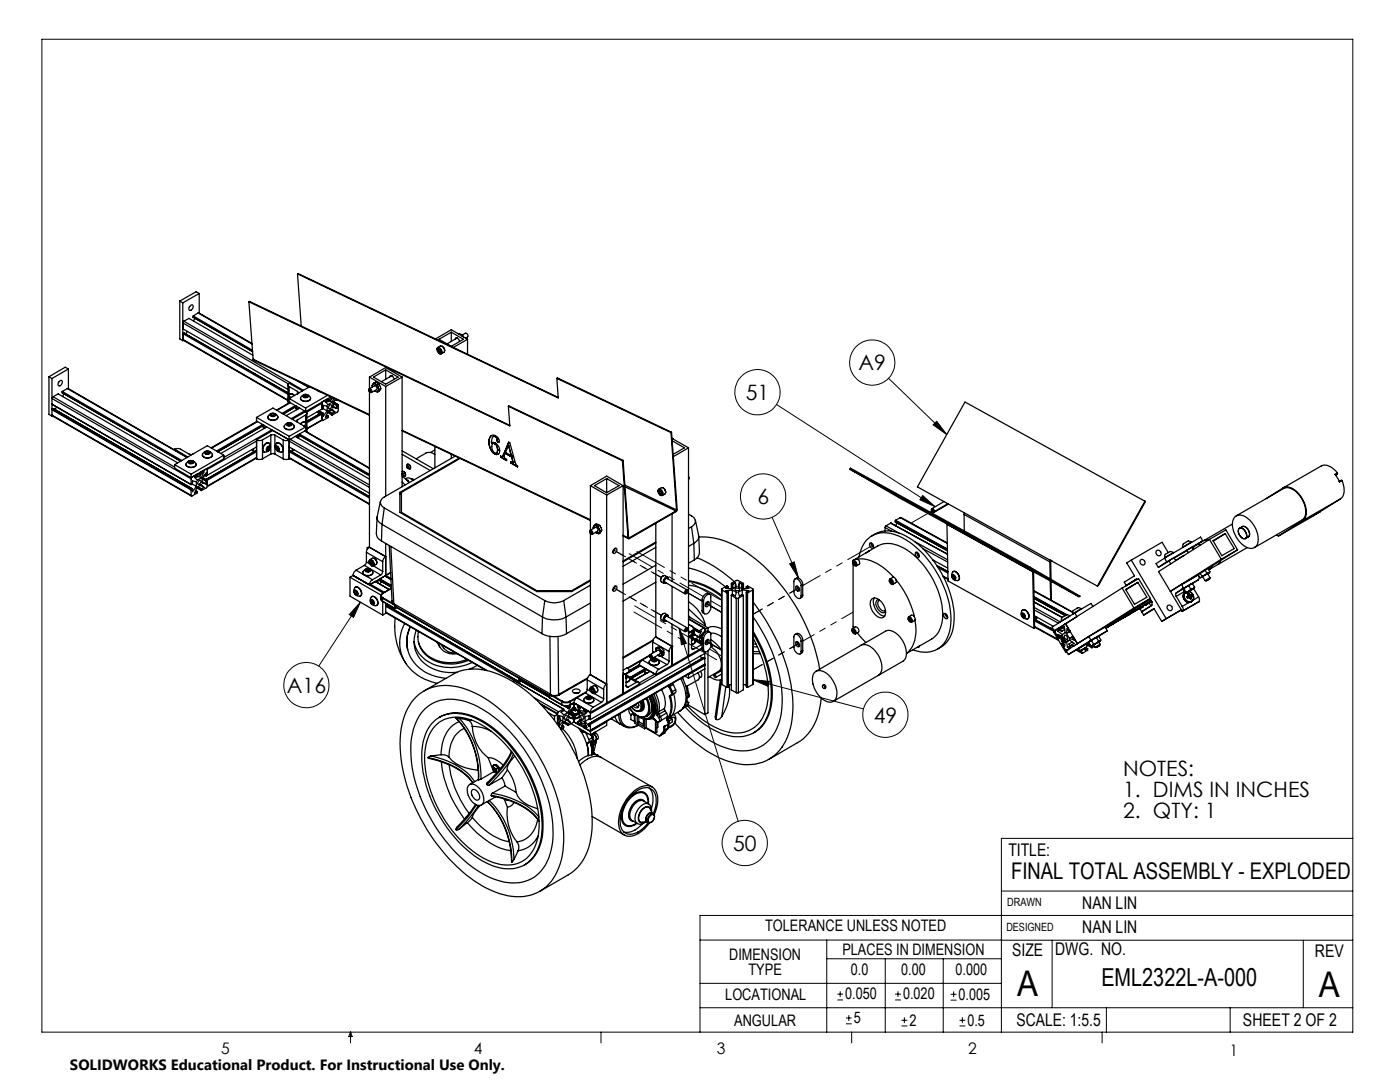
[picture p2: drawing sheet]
<svg xmlns="http://www.w3.org/2000/svg" width="279mm" height="216mm" viewBox="0 0 279 216" stroke-linecap="round" stroke-linejoin="round" font-family="sans-serif">
<defs><g id="words">
<g font-size="7.1">
<text x="203" y="198.7">A</text>
<text x="263.2" y="198.9">A</text>
</g>
<text font-size="4.9" x="219.8" y="196.7">EML2322L-A-000</text>
<text font-size="4.6" x="201.8" y="175.4">FINAL TOTAL ASSEMBLY - EXPLODED</text>
<g font-size="4.2">
<text x="171.4" y="73.9">A9</text>
<text x="148.8" y="79.8">51</text>
<text x="151.1" y="100.6">6</text>
<text x="57.3" y="138.3">A16</text>
<text x="174.4" y="144.2">49</text>
<text x="224.2" y="154.8">NOTES:</text>
<text x="224.2" y="158.9">1. DIMS IN INCHES</text>
<text x="224.2" y="163.1">2. QTY: 1</text>
<text x="146.3" y="169.8">50</text>
</g>
<g font-size="3.5">
<text x="201.2" y="170.7">TITLE:</text>
<text x="216" y="181.4">NAN LIN</text>
<text x="202" y="190.7">SIZE</text>
<text x="210.6" y="190.6">DWG. NO.</text>
<text x="216" y="186.2">NAN LIN</text>
<text x="262.4" y="190.9">REV</text>
<text x="202.9" y="204.6">SCALE: 1:5.5</text>
<text x="248.1" y="204.6">SHEET 2 OF 2</text>
</g>
<g font-size="3.2">
<text x="152.7" y="185.7">TOLERANCE UNLESS NOTED</text>
<text x="145.5" y="191.5">DIMENSION</text>
<text x="168.1" y="190.5">PLACES IN DIMENSION</text>
<text x="149.4" y="194.6">TYPE</text>
<text x="169.8" y="194.6">0.0</text>
<text x="179.8" y="194.6">0.00</text>
<text x="190.7" y="194.6">0.000</text>
<text x="144.7" y="199.6">LOCATIONAL</text>
<text x="168.7" y="199.4">0.050</text>
<text x="180.2" y="199.4">0.020</text>
<text x="191.3" y="199.5">0.005</text>
<text x="146.5" y="204.6">ANGULAR</text>
<text x="170.4" y="204.2">5</text>
<text x="181.5" y="204.6">2</text>
<text x="193.1" y="204.6">0.5</text>
<text x="44.2" y="210.4">5</text>
<text x="94.6" y="210.3">4</text>
<text x="143.1" y="210.4">3</text>
<text x="193.2" y="210.3">2</text>
<text x="245.4" y="210.6">1</text>
</g>
<text font-size="3" x="14" y="213.5">SOLIDWORKS Educational Product. For Instructional Use Only.</text>
<g font-size="2.3">
<text x="200.8" y="185.7">DESIGNED</text>
<text x="201" y="180.9">DRAWN</text>
</g>
</g></defs>
<g fill="none" stroke="#000" stroke-width=".2">
<path d="M8.4 7.8h261.6v198.2h-261.6zM177.3 75.5l11.6 11.2M155 80.7l31.6 20.4M184.1 98.9l2.5 2.2-3-1.4zM186.2 84.8l.7-.7 2 2.6zM154.1 103.2l5.2 12.1M157.6 112.5l.9-.4 .8 3.2zM71.9 120.2l-1.3 3-.9-.6zM71.9 120.2l-8.3 12.7M135.5 125.4l1.5 3-1 .3zM135.5 125.4l11.8 38.5M150.2 135.6l3.3 .4-.2 .9z"/>
<path d="M150.2 135.6l22.1 5.9M199.8 177.8h70.2M270 167.3h-70.2v38.7M139.7 187.6h60.2M139.7 196.2h60.1M165 187.6v18.4M165 191.3h34.8M167.1 199.5h1.1M167.1 198.4h1.1M167.7 197.8v1.1M176.7 191.3v14.7M178.6 199.5h1.2"/>
<path d="M178.6 198.4h1.2M179.2 197.8v1.1M188.2 191.3v14.7M189.7 199.6h1.2M189.7 198.4h1.2M190.3 197.8v1.2M199.8 187.6h70.2M210 187.6v13.5M260.1 187.6v13.5M270 182.7h-130.3v23.3M70 206v2.1M70 206l.3 .8h-.7z"/>
<path d="M119.9 206v2.1M139.7 201.1h130.3M168.8 204.3h1.2M168.8 203.1h1.2M169.4 202.6v1.1M170 206v2.1M179.9 204.7h1.2M179.9 203.6h1.2M180.5 203v1.2M191.5 204.7h1.2M191.5 203.6h1.2M192.1 203v1.2"/>
<path d="M220 206v2.1M220.8 201.1v4.9M245.5 201.1v4.9"/>
<circle cx="151.2" cy="78.3" r="4.5"/>
<circle cx="174.1" cy="72.3" r="4.5"/>
<circle cx="152.3" cy="99.1" r="4.5"/>
<circle cx="61.2" cy="136.7" r="4.5"/>
<circle cx="176.7" cy="142.6" r="4.5"/>
<circle cx="148.6" cy="168.2" r="4.5"/>
</g>
<path d="M71.9 120.2l-1.3 3-.9-.6zM150.2 135.6l3.3 .4-.2 .9zM157.6 112.5l.9-.4 .8 3.2zM184.1 98.9l2.5 2.2-3-1.4zM135.5 125.4l1.5 3-1 .3zM186.2 84.8l.7-.7 2 2.6z" fill="#000"/>
<g fill="none" stroke="#000" stroke-width=".25">
<path d="M39.8 58.6l-.6-.4-3.3 1.9M39.8 58.6l-3.3 1.8M39.8 58.6v3.9M59.4 54.6l.7 10.5M59.4 54.6l52 24.8-.3-3.9M59.4 54.6h.1l51.9 24.7M9.8 75.2l.6 .3M9.8 75.2v7.5l.6 .3M10.4 75.5v7.5M10.6 79.2l-.2 .3 27.7 16M10.6 79.2l1-.6 23.9 13.8M10.6 79.2l24.3 14"/>
<path d="M11.7 76.2v.1M11.9 76l.3-.1a.62 .62 0 0 1 .1 .7 .62 .62 0 0 1-.7 .3v-.4zM12.4 78.4l23.7 13.6M12.4 78.1l23.9 13.8M12.4 78.1v.3M12.7 78.6l-.2 .5M13.4 77.5h.2l23.8 13.8M13.4 77.5l-1 .6M13.4 77.5l23.9 13.8M13.7 73.6l-.7-.3-3.2 1.9M13.7 73.6l-3.3 1.9M13.7 73.6v3.9"/>
<path d="M35.9 60.1v7.5l.6 .4M35.9 60.1l.6 .3M36.5 60.4v7.6M36.5 67.7v.2l21 12M36.5 64.5v1.1l21 12.1M36.5 66.6v1.1M36.5 66.6l21 12.1M36.5 64.5l21 12.1M36.5 67.7l21 12.1M36.6 67.9l-.1 .1M36.7 64.1l-.2 .4M36.7 64.1l1-.6 12.7 7.4"/>
<path d="M36.7 64.1l23.9 13.8M36.7 66.5l20.8 11.9M36.7 66.5l-.2 .1M37.4 66.1l-.3 .5M37.9 61.2h-.1M38.1 60.9l.2-.1a.64 .64 0 0 1 .1 .8 .64 .64 0 0 1-.7 .3v-.5zM38.6 63.3h.1M38.6 63.3l11.8 6.9M38.6 63l11.8 6.9M38.6 63v.3M38.9 63.5l-.3 .6M39.5 62.4h.2l10.6 6.1"/>
<path d="M39.5 62.4l-.9 .6M39.5 62.4l10.8 6.3M49.7 60.2l52 24.8-.2-3.9M49.7 60.2l.8 11.5M49.7 60.2l.1-.1 51.9 24.8M50.5 71.7l.1 .2 23.1 11M50.5 71.7l23.2 11M57.5 76.8v3.7M57.7 79.6h.1M57.7 79.6a.35 .35 0 0 0-.2 .3 .35 .35 0 0 0 .2 .3M57.7 76.5a.35 .35 0 0 0-.2 .3 .35 .35 0 0 0 .2 .4M57.7 76.5h.1"/>
<path d="M57.7 77.2v1.6M57.7 79.5v.9M57.7 79.5l3.3 1.9M57.7 77.2l1.7 .9M57.7 76.5l2.7 1.5M57.9 78.6h.3l.6 .3M58 79.4l-.1-.1-.2 .3M58 79.4l-.3 .2M58.1 79.3l-.3-.1-.2 .1v.3M58.7 79a.63 .63 0 0 0-.9-.4 .63 .63 0 0 0-.2 .9v.1M59.4 78.1l.1 .2-.1 .3zM59.4 76.1l2.2 1.2"/>
<path d="M60 79.5a1.19 1.19 0 0 0 1.9 .2l.1-.2M60.1 79.1a.99 .99 0 0 1 1.1-.4 .99 .99 0 0 1 .7 .9 1.24 1.24 0 0 1-1.9-.1zM60.5 78.8a.64 .64 0 0 1 1.1 .3 .65 .65 0 0 1-1.2-.1zM60.9 78.8l-.3 .2 .1 .2 .4 .1 .3-.2-.1-.3M60.9 78.8h.4M60.9 79.1l-.2 .1M60.9 79.1l.3 .1M60.9 78.8v.3M61.3 78.8v.4M61.8 77.2l-4.1 2.3M63.4 77.9l.5 .3M65.4 78.9l-4.4 2.5"/>
<path d="M65.5 79.8v-.2l-1 .5-.3 .4M65.5 79.8l-.6 .4M66 79.2l-5 2.9M66.1 79.3h.3M66.2 79.3l-.3 .3-.4 .2M66.2 79.3a.9 .9 0 0 1-1.3 .9M66.6 79.5l-.3 .8M67 79.7l.2 .2M67 79.7l-.5 .7M67.2 79.9h.1M67.2 79.8v.1M67.4 79.8l-.1 .1"/>
<path d="M73.6 77.8a.22 .22 0 0 1 .3 .1 .22 .22 0 0 1-.1 .3zM73.7 77.6a.46 .46 0 0 1 .4 .2 .46 .46 0 0 1-.1 .6l-.4-.4zM73.7 77.6l1-.6a.52 .52 0 0 1 .4 .8l-1 .5M73.7 75.2l3.3 1.9M73.7 75.2l3.3-1.9 3.3 1.9M73.7 75.2v2.3M73.7 78.1v31.1M74.4 76.7l-.1 .5v-.3zM74.5 75.2l2.5-1.4 2.4 1.4-2.4 1.5zM74.6 76.4l.3 .3M74.6 76.4l.3-.2 .7 .5M74.6 76.4l-.2 .3"/>
<path d="M74.8 78l.1 .1zM74.9 76.7l.6 .6M74.9 76.7l-.3-.1-.2 .1M74.9 78.1l.5 .1M74.9 76.7l.5 .1M75.4 76.8l.1 .5M75.5 77.3v.7M75.5 78l-.2 .1h-.4M75.5 77.3l.2 .4M75.5 78l-.1 .2M75.6 76.7l.4 .9M75.6 76.7l-.2 .1"/>
<path d="M75.7 77.7l-.2 .3M76 77.6l-.6 .6M76 77.6l-.3 .1M77 73.8v1.9M77 77.1v21.9M77.8 75.2v-.1a.51 .51 0 0 1 .6 0 .51 .51 0 0 1 .2 .5v.1M78.2 75l-2.1 1.2M80.3 75.2l-3.3 1.9M80.3 75.2v21.9M86.9 67.6l3.2-1.8 3.2 1.9M87.2 69.7a.38 .38 0 0 1 .3-.4 .38 .38 0 0 1 .4 .3l.3 .4a.36 .36 0 0 1 0 .5 .36 .36 0 0 1-.5 0M87.3 69.5a.7 .7 0 0 1 .7 .3 .7 .7 0 0 1 0 .8 .76 .76 0 0 1-.7-1.1z"/>
<path d="M87.3 69.4l.6-.4a.83 .83 0 0 1 .7 1.3l-.5 .3M87.4 69.9l.1 .3M87.5 69.6l.4 .3v.2M87.5 69.6l-.1 .3M87.5 69.6l.2 .1-.3 .2M87.5 70.2l.3 .2M87.6 67.7l2.5-1.4 2.4 1.4-2.4 1.4zM87.8 69.8l.1 .2M87.9 70h.1M87.9 70l-.4 .2M87.9 70.1l-.1 .3M87.9 70.2l-.1 .2"/>
<path d="M88.2 69.1l.4 .3 .2 .6M90.1 66.3v1.8M90.9 67.7v-.2a.66 .66 0 0 1 .8 .7M91.3 67.4l-2.1 1.2M91.5 66.6l.8 .3M92.2 66.9l.7-.4a.49 .49 0 0 1 .4 .7l-.4 .3M92.3 66.9l.2 .3M92.3 66.9l-.2 .1M93.3 67.7l-2.8 1.6M93.3 67.7v3M111.1 75.5l22.8 10.8M111.1 75.5l.2-.1 22.7 10.9"/>
<path d="M10.4 81.6v.1l27.7 16.1M10.4 81.6l27.8 16M10.5 83h-.1M10.6 81.5h.1M10.6 81.5l27.8 16M10.6 81.5l-.2 .1M11.3 81.2l-.4 .5M34.9 89.6v.2M34.9 92.7v.7l3.2 1.9M34.9 92.7l3.2 1.9M34.9 89.6h.1M34.9 89.6l2.6 1.6"/>
<path d="M34.9 89.6l.4-.1 .6 .1 1.8 1 .3 .1 .5-.1M37.1 92.7a1.19 1.19 0 0 0 2 .2v-.2M37.5 92.1a.93 .93 0 0 1 1.1-.1 .93 .93 0 0 1 .4 1 1.31 1.31 0 0 1-1.9-.3zM37.6 92a.64 .64 0 0 1 1.1 .3 .65 .65 0 0 1-1.1-.2zM38 92l-.3 .1 .1 .3 .4 .1 .3-.2-.1-.3M38 92h.4M38 92.3l-.1 .1M38 92.3l.4 .1M38 92v.3M38.1 96.7l-27.7-16.1 27.7 16.1M38.1 98.8l-27.7-16 27.8 16.2M38.1 94.6v.7"/>
<path d="M38.1 95.5v1.2M38.1 97.8v1M38.2 97.6l-.1 .2M38.3 96.6l.9 .4M38.4 96.6v-.6l.8 .1v.9M38.4 96.6l-.3 .1M38.4 92v.4M39 97.9l.3 .2M39.2 97l-.8 1.1v-.6l-.2 .1M39.3 97.4l.9 .5M39.3 98.1h.1M39.3 98.1v.3l-1 .6-.2-.2"/>
<path d="M39.3 94.9v-.3l-1 .6-.2 .3M39.3 94.9l-.5 .4 .6 .5 .8-.5M39.3 94.9l.5-.2 .3-.4a.89 .89 0 0 1-1.3 .9M39.4 97.2l.8-.5 .5 .6M39.4 97.2l-.6 1.2 .5-.3M39.4 97.2l.8 .4M39.5 97.1l.8 .4M39.7 95.1l.5 .2M39.8 95.9l.1-.1a.43 .43 0 0 1 .1 .6 .43 .43 0 0 1-.5 .2v-.3zM39.9 94.3l.3 .1M39.9 96.8l.8 .5M40 94.3l.2 .1"/>
<path d="M40.2 94.4l.5-.2-.5 1.1M40.2 97.6v.3M40.3 97.5l-.1 .1M40.4 95.4v1l.7 .2M40.4 96.1l.7 .5M40.4 95.6l.7 .4M40.4 95.5l.8 .4M40.4 90.8a1.11 1.11 0 0 0 1 .6 1.11 1.11 0 0 0 1-.6M40.5 95.3l.9 .5M40.6 90.4a.99 .99 0 0 1 1.1-.4 .99 .99 0 0 1 .7 .9 1.19 1.19 0 0 1-2-.1zM40.7 97.3l-.4 .2M40.8 94.8l.3 .2"/>
<path d="M40.9 94.8l.2 .1M40.9 90.1a.62 .62 0 0 1 1 .3 .62 .62 0 0 1-1-.2zM40.9 94.9l-.2 .1M41.1 94.9v-.5l-.7 1M41.1 96v.6M41.2 95.9l-.1 .1M41.3 93.5h.1M41.3 90.1l.4 .1M41.3 90.1l-.3 .2 .1 .2M41.3 90.5h-.2M41.3 90.5h.3M41.3 90.1v.4"/>
<path d="M41.3 93.5l.1 .2M41.4 93.7l-.2-.2-1 .6v.3M41.4 94.8l-.3 .1M41.4 97l-.2 .3-1 .6M41.4 93.7v1.1M41.4 95.8v1.2M41.4 95.8l-.2 .1M41.7 90.2l.1 .2-.7 .1M41.7 90.2v.3M44.7 90.8l-6.6 3.8M44.7 90.8v.7l-6.6 3.8M44.7 90.8l-3.3-1.9-6.5 3.8"/>
<path d="M50.6 89.5l.1 .6-.4-.4M51.2 89.9l-10.1 5.8M51.2 91.4l-9.8 5.7M51.2 83.3l3.3-1.9 6.5 3.8M51.2 83.3l6.5 3.8M51.2 83.3v.7l6.5 3.8M51.2 87.8v3.7M51.2 87.8h.1M51.2 89.9l-10 5.8 .2 .1M51.2 89.2l-9.8 5.6M51.2 90.1l-9.8 5.7M51.2 88l-9.8 5.7"/>
<path d="M51.2 91.3l-9.8 5.7M51.2 87.8l.4 .1 .8-.1M51.2 91.5l.4 .2 .8-.2M51.3 84.1l-9.2 5.3M51.4 84.1l-9.2 5.3M52.4 87.8v3.7M52.4 84.7l-9.2 5.3M52.5 84.9l.5 .5M52.5 84.9l.2 .6M52.6 84.8l-9.1 5.4 9.2-5.4M53 88.6l.3-.2a.86 .86 0 0 1 .7 .7 .86 .86 0 0 1-.4 .9 .64 .64 0 0 1-1 .1 .64 .64 0 0 1-.1-.9zM53.2 85.2l-9.1 5.3"/>
<path d="M53.3 89.2l.3-.2a.47 .47 0 0 1 .4 .5 .47 .47 0 0 1-.4 .4l-.3 .1-.1-.1zM53.4 89.5l-.1 .1M53.4 89.5l.3 .2M53.4 83.2a1.09 1.09 0 0 0 1.1 .7 1.09 1.09 0 0 0 1-.7M53.5 89.2l-.1 .3M53.6 89.2l.2 .1M53.6 82.9a.99 .99 0 0 1 1.1-.4 .99 .99 0 0 1 .7 .9 1.22 1.22 0 0 1-2-.2zM53.7 88.4a1.11 1.11 0 0 0-1.1 .6 1.11 1.11 0 0 0 .1 1.2M53.8 89.3l-.1-.2-.3 .2-.2 .4 .2 .2 .3-.2M53.8 89.3l-.1 .4M54 82.6a.53 .53 0 0 1 .6-.2 .53 .53 0 0 1 .4 .5 .68 .68 0 0 1-1.1-.1zM54 86.8h.9"/>
<path d="M54 90.6l.5-.1 .4 .1M54 86.8l-1.6 1M54 86.8v3.8M54 90.6l-1.6 .9M54.2 82.6l-.2 .3 .4 .1h.4M54.2 82.6v.3M54.3 85.8l-9.6 5.5M54.5 85.9l-3.3 1.9M54.6 82.6l.3 .1-.1 .3M54.6 82.6h-.4M54.6 82.9h-.4M54.6 82.9l.1 .1"/>
<path d="M54.6 82.6v.3M54.9 86.8l1.6 1M54.9 90.6l1.6 .9M54.9 86.8v3.8M55 89.1a.54 .54 0 0 1 .6 .1 .54 .54 0 0 1 .2 .5l-.1 .2a.56 .56 0 0 1-.6-.1 .56 .56 0 0 1-.1-.7zM55.1 89.3l.1-.2 .3 .2 .2 .4-.2 .2-.3-.2M55.1 89.3l.1 .4M55.1 88.5a.89 .89 0 0 1 1.3 .7 .64 .64 0 0 1-.1 1 .64 .64 0 0 1-.9-.2l-.4-.4a.97 .97 0 0 1 .1-1.1zM55.2 88.4a1.14 1.14 0 0 1 1.1 .5 1.14 1.14 0 0 1 0 1.2M55.4 89.2l-.3 .1M55.4 89.2l.1 .3M55.5 89.5l.1 .1"/>
<path d="M55.5 89.5l-.3 .2M56.3 90.1v.1M56.5 87.8l.4 .1 .8-.1M56.5 91.5l.4 .2 .8-.2M56.5 82.6l2.7-1.5-2.6 1.5M56.5 87.8v3.7M56.7 85.1a1.13 1.13 0 0 0 1.9 .4l.1-.4M57.1 84.6a.99 .99 0 0 1 1-.2 .99 .99 0 0 1 .6 .9 1.24 1.24 0 0 1-2-.2zM57.2 84.5a.72 .72 0 0 1 1.1 .2 .67 .67 0 0 1-1.1 0zM57.4 84.5v.3M57.7 80.2h.1M57.7 87.8h.1"/>
<path d="M57.7 91.5h.1M57.7 89.9l16 9.2M57.7 91.4l16 9.2M57.7 89.2l16 9.2M57.7 90.1l16 9.3M57.7 87.1v4.4M57.7 80.2l3.3 1.9M57.7 88l16 9.3M57.7 91.3l16 9.2M57.8 84.5l.3 .1-.1 .2-.4 .1-.3-.2 .1-.2M57.8 84.5h-.4M57.8 84.8h-.3"/>
<path d="M57.8 84.8l.2 .1M57.8 84.5v.3M57.9 80.3l-2.7 1.5M57.9 87.7l15.8 9.1M57.9 80.4l-2.6 1.5M58.3 89.5l-.1 .6 .4-.4M58.9 87.1l14.8 8.5M58.9 80.9l-2.6 1.6M59.2 87.2l.5-.4-.2 .6M59.4 83.8a.25 .25 0 0 0-.2 .2 .25 .25 0 0 0 .1 .2M59.4 83.8v.4M59.5 81.6l-.4-.4 .1 .6"/>
<path d="M59.5 86.7l14.2 8.2M59.8 86.6l13.9 8.1M59.8 81.4l-2.7 1.5M60 84.6a.65 .65 0 0 1 .9-.2 .65 .65 0 0 1 .2 .9l-.1-.4-.4 .1M60.7 85.1l.2-.1 .1 .2zM60.8 86l12.9 7.5M60.8 82l-2.7 1.5M60.9 84.3l-.4-.1-.6 .4M60.9 86l12.8 7.4M61 82.1h.1M61 82.1a.35 .35 0 0 1 .2 .4 .35 .35 0 0 1-.2 .3M61 85.2a.35 .35 0 0 1 .2 .3 .35 .35 0 0 1-.2 .4"/>
<path d="M61 85.2l-3.3 1.9M61 81.4v.7M61 82.8v1.7M61 85.2v.8M61 85.9l-3.3 1.9M61 82.8l-1.6 1M61 82.1l-2.7 1.5M61 85.2h.1M61.2 82.5v3.7M63.3 82.2l.4 .5M63.4 82.1l.8 .5M63.7 82l.8 .5"/>
<path d="M64 82.5h.1M64 82.5l-2.8 1.6M64 82.5l.2 .1M64.2 80.3v.2M64.2 81.6l.3-.1v-.6l.8 .1v1M64.2 83.8l-3 1.8M64.2 83.9h.1M64.2 80.5v1.1M64.2 82.6v1.2M64.2 81.6l-3 1.8M64.2 82.6l-3 1.7M64.2 80.5l-3 1.8"/>
<path d="M64.2 83.8l-3 1.7M64.5 81.5l.8 .5M64.5 82.5l-.3 .1M64.9 80.2l.6 .6 .8-.5M65.1 82.9l.3 .1M65.2 82.8l.2 .2M65.3 82l-.8 1v-.5M65.4 82.3l.9 .5M65.4 83h.1M65.5 83v.3l-1.1 .6-.2-.1M65.5 82.1l.8-.5 .5 .6M65.5 82.1l-.6 1.2 .5-.3"/>
<path d="M65.5 82.1l.8 .5M65.6 82l.8 .5M65.8 80l.5 .3M65.9 80.8h.1a.43 .43 0 0 1 .1 .5 .43 .43 0 0 1-.5 .2v-.3zM66 81.8l.8 .4M66.3 82.6v.2M66.4 82.5l-.1 .1M66.5 80.4v.9l.7 .2M66.5 81l.7 .5M66.5 80.4l.8 .5M66.5 80.5l.7 .5M66.8 82.2l-.4 .3"/>
<path d="M67.2 81v.5M67.3 80.9l-.1 .1M67.5 80.8v1.3l-1.2 .7M67.5 80.8l-.9-.6 .9 .6M67.5 80.8l-.2 .1M80.1 98.5l-.3 .1M80.3 94.4l.1 .1zM80.3 94.7l.1 .1M80.3 96.2l.5 .6M80.3 95.1l.6 .4 .7 .8M80.3 86l37.5 17.9M80.3 90.7l5.5 3.2"/>
<path d="M80.3 90l6.2 3.5M80.3 85.9l37.5 17.8M80.3 94.1l.5 .2zM80.4 94.8h.1M80.4 94.5l.1 .3M80.4 94.5l-.1 .2 .1 .1M80.4 94.5l.1 .2M80.4 94.5h.1M80.5 94.7v.1M80.5 94.7l-.1 .1M80.8 94.3l.1 .3a.33 .33 0 0 1-.3 .4 .33 .33 0 0 1-.3-.2l.1 .1a.28 .28 0 0 0 .1-.3 .28 .28 0 0 0-.2-.2M80.8 94.3l.2 .5-.2 .2"/>
<path d="M80.9 95.5a1.06 1.06 0 0 1 1.5 .3M81.2 93a.26 .26 0 0 1 .3 .1 .26 .26 0 0 1-.1 .4zM81.2 95.8a.22 .22 0 0 1 .3 .1 .22 .22 0 0 1 0 .2M81.2 93.1l.1 .2M81.2 93.1l.2-.1 .1 .2M81.3 92.7a.47 .47 0 0 1 .6 .2 .47 .47 0 0 1-.3 .7l-.4-.5zM81.3 92.7a.56 .56 0 0 1 .6 .2 .56 .56 0 0 1-.1 .7M81.3 93.3l.2 .1M81.3 93l.2 .3M81.3 93l-.1 .1M81.3 93l.1 .1M81.5 96.1h.1"/>
<path d="M81.5 93.2v.1M81.5 93.2l-.2 .1M81.5 93.3v.1M82.1 95.6l.5 .1M82.3 95.6l-.1 .1M86.8 90.7l-.8-.4h-.6l-2.4 1.2M86.8 89.8l-.9 .5M86.8 89.1v4.2M90.1 90.6v.8M90.8 91l-14.1 8.2a1.16 1.16 0 0 0-.8 1.1 1.16 1.16 0 0 0 .8 1.1M91.7 91.4l-11.9 6.8v4l27.3 15.8M91.8 91.5l-11.7 6.7v4.2"/>
<path d="M97.6 88.2a1.12 1.12 0 0 1 .9-1.4 1.22 1.22 0 0 1 1.1 1.4h-.2M97.6 88.2l.3 1.5 .8 .9M97.6 88.2h.1M98 86.9a1.45 1.45 0 0 0-.4 1.3M98.1 88.4a1.38 1.38 0 0 1 1.4 .7 1.38 1.38 0 0 1-.1 1.6l-.7-.1M98.1 88.4h.1M98.3 88.6a1.25 1.25 0 0 0 .8 1.8M98.4 88.5h.4M98.4 87.1l-.3 .6v.7M98.5 87.1h.4M98.7 90.6l.4 .1 .3-.1M98.7 90.6h.1"/>
<path d="M98.8 88.5l.3 .4 .2 .9M98.8 88.5h.1M98.9 87.1l.2 .2M98.9 87.1h.1M99.1 87.3l.1 .2M99.1 87.8l.3 .4M99.1 87.3h.1M99.1 87.8h.1M99.2 87.5v.1M99.2 87.6l-.1 .2M99.2 87.5h.1M99.2 87.6h.1"/>
<path d="M99.3 89.8l-.2 .6M99.3 89.8h.1M99.4 88.2h.2M99.4 88.2h.1M99.9 91.2h.1M100.4 90.8l1.1-2.6 .2 .1 1.2 4.2 .4 .5v.2l-1.4-.8M100.4 90.8l-.1 .3-.4-.1v.2M100.4 90.8l-.2 .3M100.4 90.8h.1M100.8 90.5a.71 .71 0 0 0 .3 1.2v.2l-1.2-.7M100.8 90.5h.1M100.8 90.5l1.3 .7"/>
<path d="M101.5 81.1l22.7 10.8M101.5 81.1l.1-.1 22.8 10.9M101.5 88.9h.1M101.5 88.9l.6 2M101.5 88.9l-.6 1.4 1.2 .6M101.9 92.4h.1M102.1 90.9h.1M102.1 91.2h.1M102.1 91.2l.3 1M102.4 92.2v.1M102.4 92.2h.1M102.4 92.3l-.5-.1v.2"/>
<path d="M102.4 92.3v.1M102.4 92.3h.1M117.8 96.9l3.3-1.9 3.3 1.9M117.8 96.9l3.3 1.9M117.8 96.9v8.9M121.1 95.5v2.8M121.1 98.8v41.5M121.1 95.5l2.4 1.4-2.4 1.4M121.1 95.5l-2.5 1.4 2.5 1.4M124.2 91.9l1.1 15.4M124.4 96.9l-3.3 1.9M124.4 96.9v41.5"/>
<path d="M124.4 91.9h-.2M124.4 91.9l1 15.3M124.7 96.8l10.3 4.9M124.7 97.1l10.2 4.9M131.3 98v-.1a.49 .49 0 0 1 .6-.3 .49 .49 0 0 1 .3 .5 .41 .41 0 0 1 .1 .6 .41 .41 0 0 1-.5 .1M131.3 98h.1M131.4 97.8a.64 .64 0 0 1 .7 .3 .64 .64 0 0 1-.1 .7 .81 .81 0 0 1-.6-1zM131.4 97.6l.8-.3 .6 .6M131.5 98.1l.2 .4M131.6 97.9l-.1 .2M131.6 97.9l.4 .2 .1 .3M131.6 97.9l.2 .1-.3 .1"/>
<path d="M131.7 98.5l.2 .1M131.9 98.1l.1 .2M132 98.3h.1M132 98.3l-.3 .2M132.1 98.4l-.2 .2M132.3 97.4l.5 .4M132.8 97.9l.1 .3-.1 .3-.6 .4M132.8 97.8l.1 .4M133.9 86.3l1.1 15.4M134 86.3l1.1 15.4M134 86.3h-.1M134.1 87.5h.1"/>
<path d="M134.1 87.9l2.5 1.5-2.3 1.3M134.1 87.5l3.3 1.9M137.4 95.5h.1M137.4 95l.1 .3-.1 .2M137.4 89.4l-3 1.7M137.4 89.4v41.4M169.6 93.6l.1-.2 35.9 19.8M169.6 93.6l35.9 19.8M169.6 93.6l9.8 5.7 9.5 5.2M252.7 99.5l3.3-2.1a2.77 2.77 0 0 1 3.3 1.2 4.7 4.7 0 0 1 1.1 4.9l-.4 .4M266.9 94.5l-.4 .3M266.9 94.4a2.83 2.83 0 0 0-3.2-1.4l-7.6 4.3"/>
<path d="M266.9 94.4l-.5 .3 .9 1.5 .5-.3M266.9 94.4v.1M267.3 96.1h.1M267.5 99.6l-7.5 4.3M267.5 99.6l-4.3 2.6M267.8 95.9a3.4 3.4 0 0 1-.1 3.5l-.2 .2M267.8 95.9l-.1-.1-.4 .3M69.9 115.2l6.2 3.5M69.9 115.2v3.8l6.5 3.7M70.4 114.8l-.5 .4M70.4 114.8l6.1 3.5M70.4 114.8l3.3 1.9"/>
<path d="M70.4 114.8h.1M70.7 117.9a.57 .57 0 0 1 .6 .1 .57 .57 0 0 1 .1 .6 .57 .57 0 0 1-.6-.1 .57 .57 0 0 1-.1-.6zM70.7 114.9l.9 .6M70.8 118.1l.1 .4M70.8 118.1l.1-.2 .3 .1 .1 .4-.1 .2-.3-.1M70.8 117.3a.94 .94 0 0 1 1.3 .9 .57 .57 0 0 1-.2 .7 .57 .57 0 0 1-.7-.1 1.11 1.11 0 0 1-.4-1.5zM70.9 117.2a1.12 1.12 0 0 1 1.1 .5 1.12 1.12 0 0 1-.1 1.2M71 117.9l-.2 .2M71 113.8l-.4 .4-.2 .6M71 113.8l3.3 1.9M71 118l.2 .3M71.2 118.3l.1 .1"/>
<path d="M71.2 118.3l-.3 .2M72.4 114.3a.91 .91 0 0 0 1.3 .6M72.6 113.9a.99 .99 0 0 1 1.1-.4 .99 .99 0 0 1 .7 .9 1.24 1.24 0 0 1-2-.1zM72.6 116l.9 .6M72.7 112.8l3.3 1.9M72.7 112.8l-1.7 1M72.9 113.6a.6 .6 0 0 1 1 .3 .62 .62 0 0 1-1.1-.2zM73.1 112.1v.3l-.4 .4M73.1 110.2l3.3 1.9M73.1 110.2v1.9M73.1 112.1l.7 .4M73.3 109.3v.3"/>
<path d="M73.3 113.6v.3M73.3 109.3l.1 .2M73.3 113.6l-.3 .1 .1 .3 .4 .1 .3-.2-.1-.3M73.3 113.6h.4M73.3 113.9l-.1 .1M73.3 113.9l.4 .1M73.6 109.2l-.3 .1M73.7 112.1a.39 .39 0 0 1 .3-.5 .39 .39 0 0 1 .4 .3 .54 .54 0 0 1 .3 .6 .54 .54 0 0 1-.4 .5l-.2-.1M73.7 111.9a.66 .66 0 0 1 .8 .2 .66 .66 0 0 1-.1 .8 .87 .87 0 0 1-.7-1zM73.7 109.2l3.3 1.9-.4 .3-.2 .7M73.7 109.2l-.4 .4-.2 .6M73.7 113.6v.3"/>
<path d="M73.7 109.2h.1M73.7 116.7h.1M73.7 109.2l3.3 1.9M73.9 112v.4M73.9 112.4l.2 .3M73.9 112h.2M73.9 116.6l-.1 .1M73.9 116.6l2.8 1.6M74 119.7a.61 .61 0 0 1 .6 .3 .61 .61 0 0 1-.1 .7 .75 .75 0 0 1-.5-1zM74 120l.2-.2 .3 .1 .1 .4-.1 .2-.3-.1M74 120l.2 .4M74.1 112l.3 .3"/>
<path d="M74.2 119.1a1.15 1.15 0 0 1 1 1.7 1.03 1.03 0 0 1-1.2-.5 1.03 1.03 0 0 1 .2-1.2zM74.2 119.1a1.11 1.11 0 0 1 1.1 .5 1.11 1.11 0 0 1-.1 1.2M74.3 112.1l.1 .2M74.3 112.1h.1M74.3 112.1l-.4 .3M74.3 119.8l-.3 .2M74.3 115.7a1.24 1.24 0 0 0-.6 1M74.3 119.8l.2 .4M74.4 112.6l-.3 .1M74.4 112.3v.3M74.4 112.5v.1M74.4 114.3l-.1 .3-.6 .3"/>
<path d="M74.4 112.5l-.3 .2M74.7 111.4l.3 .3M74.9 116l2.8 1.6M74.9 116l-1 .6M74.9 116l2.7 1.7M75 111.7l-.5-.4-.7 .4M75 111.7l.2 .7-.1 .2-.6 .3 1.9 1.1M75 111.7l.2 .6M75.2 103.3l-.1 3.4a1.53 1.53 0 0 0 1 1.3M75.8 115.8v.1M75.8 115.8l2.3 1.4M75.8 115.6v.2"/>
<path d="M75.8 115.6l2.3 1.3M75.8 115.8l-.7 .3M75.8 115.5v.1M75.8 115.5l2.3 1.3M75.9 100l-.7 3.4 .3 .6 .7 .6M76 114.7l-1.7 1M76 119.5l.4 .5M76 118.9l.3 .5M76 119.5l.3 .5M76 118.9v.6M76.1 116l-.3 .6M76.1 108l32.1 18.4"/>
<path d="M76.2 104.6l32.1 18.5M76.2 104.6l-.1 3.4M76.3 120h.1M76.3 119.4l2.5 1.4M76.3 120l2.5 1.4M76.3 119.4v.6M76.4 118.4l-.4 .5M76.4 114l-.4 .7M76.4 118.4h.1M76.4 112.1v1.9M76.4 119.3l-.1 .1M76.4 118.4a.46 .46 0 0 0-.3 .4 .46 .46 0 0 0 .3 .5"/>
<path d="M76.4 119.3l1.8 1M76.7 101.4l32 18.4M76.7 101.4l-.5 3.2M76.8 114.9l1.2 .7M76.8 114.9l-1 .6M76.8 114.9l1.2 .8M77 108.4v6.6M77 114.8l-3.3 1.9M77 114.8l1 .6M77.7 108.9l.6 11.3M78 114.3l-1 .5M78 109l.6 11.5"/>
<path d="M78.1 117.4l-1.7 1M78.2 119.9v.4M80.1 102.2l27 15.7M107.1 117.9h7M107.1 117.9v.1M107.1 118h7M108.7 119.8a4.1 4.1 0 0 0 3.8 0M108.7 119.8l-.4 3.3M112.5 119.8l.5 3.3M114.1 117.9v.1M117.8 106.1a.23 .23 0 0 1 .3 .1 .23 .23 0 0 1-.2 .3zM117.8 105.8a.46 .46 0 0 1 .4 .3 .46 .46 0 0 1-.1 .5l-.4-.4z"/>
<path d="M117.8 105.8l1-.6a.5 .5 0 0 1 .4 .8l-1 .6M117.8 106.4v28.2M117.8 115.7l-3.7 2.2M117.8 115.9l-3.7 2.1M117.8 116.8l-5.3 3M118.5 105.1l-.1 .3zM118.7 104.7l.3-.2 .7 .3M118.7 104.7l-.2 .3M118.7 104.7l.3 .2M118.9 106.2l.2 .2zM119 104.9l-.3-.1-.2 .2M119 104.9l.5 .6"/>
<path d="M119 104.9l.4 .1M119.1 106.4l.4 .1M119.4 105l.1 .5M119.5 105.5l.3 .4M119.5 105.5l.2 .4-.1 .4M119.6 106.3l-.1 .1h-.4M119.6 106.3l-.1 .2M119.7 104.8l.4 1M119.7 104.8l-.3 .2M119.8 105.9l-.2 .4M120.1 105.8l-.3 .5-.3 .2M120.1 105.8l-.3 .1"/>
<path d="M122.7 117l.1-.1a.56 .56 0 0 1 .3 .6 .56 .56 0 0 1-.5 .5 .45 .45 0 0 1-.3-.5 .45 .45 0 0 1 .3-.4zM122.7 109.4h.1a.56 .56 0 0 1 .3 .6 .56 .56 0 0 1-.5 .4 .45 .45 0 0 1-.4-.4 .45 .45 0 0 1 .4-.5zM122.7 109.4l-.1 .4-.3 .4M122.7 117l-.1 .4-.3 .3M124.4 107l1 .5M124.4 106.8l.9 .5M125.3 107.3l.1 .2h.2M125.4 107.2l.2 .1M125.4 107.2l-.1 .1M125.6 107.3v.2M130.9 104.4v22.7M130.9 108.2l-6.5 3.7"/>
<path d="M130.9 108.3l-6.5 3.8M130.9 109.2l-6.5 3.8M130.9 112.8l-6.5 3.8M130.9 116.2l-6.5 3.7M132.4 114.9l-.5 .5-.1 .4M132.9 116.3l-.1 .1a.51 .51 0 0 1-.4-.5 .51 .51 0 0 1 .4-.5l.4-.2 .2 .3v-.2a.57 .57 0 0 0-.7-.1 .57 .57 0 0 0-.3 .6 .39 .39 0 0 0 0 .5 .39 .39 0 0 0 .5 0M133.2 115.1l-.5-.2a.81 .81 0 0 0-.7 1.2l.5 .3M134.1 102.6v13.4M134.1 117v6.5M134.9 102.1l-9.3 5.4M134.9 102l-9.3 5.3M134.9 102v.1"/>
<path d="M135 101.7l-.1 .3M135.1 101.7l-.2 .4M135.1 101.7h-.1M136.7 117.9l.4-.2a.4 .4 0 0 1 0 .5 .4 .4 0 0 1-.5 .2zM137.1 117.7l-4-2.3a.48 .48 0 0 0-.4 .3 .48 .48 0 0 0 0 .5l4 2.3M137.4 102.6l.6 .3a1.16 1.16 0 0 1 .8 1.1 1.16 1.16 0 0 1-.8 1.1M137.4 113.3a16.9 16.9 0 0 1 7.4 3.8M137.4 115.9a13.3 13.3 0 0 1 6.6 2.9M137.4 116a13.5 13.5 0 0 1 6.6 3M137.4 116.8a12.7 12.7 0 0 1 6.6 2.9M138 105.1l-.6 .3M138 105.1l.5 3.3"/>
<path d="M138.5 108.4l-1.1 .6M138.5 108.4l.1 3.3M138.6 111.7l-1.2 .7M138.8 103.8l.6 3.1a1.47 1.47 0 0 1-.9 1.5M139.1 111.3a24.6 24.6 0 0 1 7.4 4.8M139.5 107l.1 3.3-.3 .7-.7 .7M139.5 107.2a15.4 15.4 0 0 1 10.4 3.7 37.4 37.4 0 0 1 13.7 22.6M140.1 119.7l.3 .2M140.1 119.7v2.1M140.4 119.9a1.33 1.33 0 0 1 1.2-1.3l.3 .3v2.3a1.04 1.04 0 0 1-1.4 1.2l-.1-.4M140.4 119.9v2.1M141.6 118.6a.94 .94 0 0 0-1.4 .7l-.1 .4"/>
<path d="M144 117.6l.1 19M144.1 117.7l1 .6M144.1 117.7v18.9M145.1 118.3v18.9M145.3 117.1l-.2-.2-1 .6v.2M145.3 117.1v.3M145.3 118.1v18.9M145.3 117.1l-.4 .3 1.3 .1M145.9 118.8l1 .6M145.9 118.8v18.9l1 .5M146 116.4l.2 .2M146 116.4l1.2-.6 1.2 .6"/>
<path d="M146 116.4v1.1M146.2 117.7l.8 .5-.2 .7-.6-.2M146.2 117.7l-1.3 .2 .4 .2-.2 .2M146.2 116.6h.1M146.2 118.7l-.3 .1M146.2 116.6v.9M146.2 117.7v1M146.3 116.6v.8M146.7 117.5a.47 .47 0 0 1 .5-.2 .47 .47 0 0 1 .4 .4 .47 .47 0 0 1-.5 .2 .47 .47 0 0 1-.4-.4zM146.8 116.3l-.5 .3M146.8 116.3l.2 .8-.8 .4M146.8 116.3v.9"/>
<path d="M146.9 119.4h.5M146.9 119.4v18.8M147.4 119.4v18.8M147.6 116.3l.4 .3M147.6 116.3l-.3 .8 .8 .4M147.6 116.3v.9M148 116.6h.1M148 116.6v.8M148.1 117.7l1.3 .2-.4 .3M148.1 117.7l-.8 .5 .3 .7 .5-.2M148.1 118.7l.2 .1M148.1 116.6v.9"/>
<path d="M148.1 117.7v1M148.3 118.8l-.9 .6M148.3 118.8v18.9l-.9 .5M148.4 116.4l-.3 .2M148.4 116.4v1.1M148.9 118.1l.1 18.9M148.9 117.1v.3M149 117.1l.2-.2 1 .6v.2M149 118.2l.2 .1M149 117.1l.4 .3-1.3 .1M149 117.1v.3M149 118.2v18.8"/>
<path d="M149.2 118.3v18.9M150.2 117.7l-1 .6M150.2 117.7v18.9M150.3 117.6l-.1 19M158.6 115.5a.93 .93 0 0 1 1.5 .7l.1 .5M158.8 117a.61 .61 0 0 1 .6 .3 .61 .61 0 0 1 0 .7 .76 .76 0 0 1-.6-1zM159.1 116.9l.1 .6 .4 .3M159.9 116.8a1.21 1.21 0 0 0-1.3-1.3l-.2 .5v2.1a1.27 1.27 0 0 0 1.3 1.3l.2-.5M159.9 116.8v2.1M160.2 118.7l-.1 .4-.4 .3M160.2 116.7l-.3 .1M160.2 118.7l-.3 .2"/>
<path d="M160.2 116.7v2M170.3 112.5v12.6l.1 .2M170.3 111.9a.61 .61 0 0 1 .6 .3 .61 .61 0 0 1-.2 .8 .8 .8 0 0 1-.4-1.1zM170.3 111.8v.1M170.4 112.4v-.3l.4 .3v.2l-.2 .1M170.4 112.4l.2 .3M170.6 111.7l-.3 .1M170.7 112.3l-.3 .1M170.8 112.6l-.2 .1M171.1 111.5l.4 .5 .1 .4-.7 .5M171.1 111.5a8.6 8.6 0 0 1 6.8 3.2l.5 .5M171.1 111.5h-.2l-.6 .4"/>
<path d="M171.5 111.1a5.3 5.3 0 0 1 4.3-4.8 10 10 0 0 1 7.5 3.3 20.8 20.8 0 0 1 6.5 14 6.3 6.3 0 0 1-3.1 6.2 5.9 5.9 0 0 1-4.5-.2M172.8 110.4l.7-.5-3.2 1.9M173.1 110.1l2.1-1.2a5.2 5.2 0 0 1 5.2 .5 16.4 16.4 0 0 1 7.7 14.1 5.1 5.1 0 0 1-2.2 4l-5 2.9M173.6 108.4a.67 .67 0 0 1 .6 .3 .67 .67 0 0 1 0 .7 .72 .72 0 0 1-.6-1zM173.9 108.4l.1 .4 .3 .4M174 106.9a6.1 6.1 0 0 1 6.7 0 20.4 20.4 0 0 1 9.7 14.8 8.4 8.4 0 0 1-1.8 6.8l-1.5 1M174.1 119.5a2 2 0 0 1 2.3 1.4 1.72 1.72 0 0 1-.3 2.4 2.72 2.72 0 0 1-2.4-2.9l.1-.6zM174.5 119.3a2.88 2.88 0 0 0 2.1 3.6M175.4 119.6a.96 .96 0 0 0-.4 1.6 1.24 1.24 0 0 0 1.7 .9v-.1M175.5 119.8a.7 .7 0 0 0-.2 1.1 1.09 1.09 0 0 0 1.4 .9v-.1M176.6 105.3v.6M176.6 105.3l1.3 .7"/>
<path d="M176.8 104.9l-.2 .4M176.8 104.9l2.6 1.5M177.6 115.6a.69 .69 0 0 1 .6 .3 .69 .69 0 0 1 0 .7 .76 .76 0 0 1-.6-1zM177.7 116.1v-.3h.2l.2 .3v.2h-.2M177.7 116.1l.2 .2M177.8 104.4h.1M177.8 104.4l11.3 6.2M177.8 104.4l-1 .5M178 115.9l-.3 .2M178.1 116.2l-.2 .1M178.4 115.2l-.8 .3M178.4 115.2l.4 .5"/>
<path d="M178.7 104.1l10.4 5.8M178.7 103.9v.2M178.7 103.9l10.4 5.7M178.7 103.8v.1M178.7 103.8l10.4 5.7M178.8 115.7a17.9 17.9 0 0 1 3.7 7.4M178.8 115.7l.1 .5-.7 .4M179 104.4l-.2 .5M179.7 103.3l9.4 5M179.7 103.3l-1 .5M179.7 103.3l9.4 5.1M182.6 108.1l6.5 3.6"/>
<path d="M182.7 110.2a.61 .61 0 0 1 .7 .4 .61 .61 0 0 1-.2 .7 .8 .8 0 0 1-.5-1.1zM183 110.2l.1 .4 .4 .4M183.2 110.8l.3 .1M184.1 109.4l5 2.7M185.9 101.7l.2-.2 .4 .6M185.9 101.7h.1M185.9 101.7v.1M185.9 101.7a.28 .28 0 0 1 .3 .2 .28 .28 0 0 1 0 .3l-.2-.1zM186.2 111.7l2.9 1.6M186.5 102.1l-.2 .2-.2-.1M187 112.9l2.2 1.2-2.2-1.2M187.3 113.3l1.9 1"/>
<path d="M188.2 115l1 .5M188.3 115.1l.9 .5M188.4 100.1l-2.4 1.4M188.9 104.5l.1 .1M188.9 104.5l17.2 9.5M189 104.6l17.1 9.5M189 104.6l.2 11.3 17.1 9.5M189.2 100.5l-2.7 1.6M189.3 100.6l-2.9 1.6M190 114.7a.6 .6 0 0 1 .7 .3 .6 .6 0 0 1-.2 .7 .75 .75 0 0 1-.5-1zM190.1 115.1l.2 .4M190.1 115.1v-.3l.3 .1 .2 .3v.3h-.3"/>
<path d="M190.2 114.1a1.14 1.14 0 0 1 1 1.7 1.04 1.04 0 0 1-1.1-.5 1.04 1.04 0 0 1 .1-1.2zM190.2 114.1a.97 .97 0 0 1 1.3 .9M190.4 114.9l.2 .4M190.4 114.9h.1M190.4 114.9l-.3 .2M190.6 115.3h.1M190.6 115.3l-.3 .2M191.5 115v.5l-.3 .3M192.4 102.7l17.1 9.4M192.4 102.7v3.3M192.5 102.3l-.1 .4M205.5 113.4l9.8 5.7"/>
<path d="M205.6 113.2l-.1 .2M205.6 113.2l9.9 5.8-.2 .1M206.1 114v.1M206.1 114l-.1-.1 9.3 5.2M206.1 114.1l.2 11.3M206.3 114.1l.2 11.2-.2 .1M206.3 117.9l7.8 4.2M206.3 118l7.8 4.2M206.4 119.4l6.2 3.4M206.4 119.1l6.5 3.6M206.4 119.2l6.4 3.5M209.5 112.1l.1 3.4"/>
<path d="M209.6 115.9l.1 3.8M209.6 111.8l-.1 .3M209.6 111.8l9.4 5.1M209.7 111.8l.1 3.8M209.7 111.8h.1M209.8 116v3.8M223.9 117.3l3.3-1.8 2.4 3.9M223.9 117.3l2.4 4M223.9 117.3l-11.2 7.2M224.6 117.6l2.5-1.4 1.8 3-2.5 1.4zM224.8 116.8v.1M225.8 111.8l6.9 11.6"/>
<path d="M225.8 111.8l-.9 .5 1.5 2.6-2 1.3 .4 .6M226.6 115.7l-1.8 1.1M226.6 115.7v.1M226.8 115.5l.1 .1M226.8 115.5l-2 1.3M226.8 115.5l-.2 .2M227.1 116.2l-2.4 1.5M227.7 111.7a.57 .57 0 0 1 .8 .3 .57 .57 0 0 1-.4 .7 .63 .63 0 0 1-.5-.3 .63 .63 0 0 1 .1-.7zM228.5 100l-35.9-19.8-9.5 17 26.5 14.6M228.5 100l-9.5 16.9M228.5 100l.1 .1-9.4 16.7-.2 .1M229.2 119.7l.1 .1 .3-.2-.1-.1 .4 .6v.7l-2 1.3"/>
<path d="M229.6 119.4l-3.3 1.9M229.6 119.4l-9 5.7M229.6 119.7l-5.2 3M229.8 119.9l-9.2 5.3M230.8 110a.57 .57 0 0 1 .8 .1 .57 .57 0 0 1-.3 .8l-.3-.1-.2-.3zM232.4 111.4l.4 .7M232.4 111.4l-1.7 1.1 .5 .7M232.4 111.3h.1M232.8 112.1l-1.6 1.1M233.2 110.3l-1.3-2.1-6.1 3.6M233.3 111.9l-2.1 1.3M233.6 118l2.3 4"/>
<path d="M234.2 110.3l-.2-.1a1.32 1.32 0 0 0-1.6 .7v.4M234.2 110.3l-1.8 1M234.2 110.3h.1M234.3 111.3l.3 .6M234.7 118.3a.45 .45 0 0 0 0 .7M234.7 119l1.2 2M235.8 116.6l-2.2 1.4M235.8 116.6h.1M235.9 116.6a.71 .71 0 0 1 0 1M235.9 117.6l-1.2 .7M236 109.2v.1M236.1 117.4v.2l.4 .7h.2"/>
<path d="M236.1 117.4l.2 .1M236.1 117.5l-1.4 .8M236.3 110.8l-1.7 1M236.3 117.5l.4 .7M236.4 118l-1.7 1M236.5 118.2a1.15 1.15 0 0 0-.2 1.5 1.15 1.15 0 0 0 1.4 .4M236.6 118.3h.1M236.7 117.1l-.4 .4M236.7 117.1l-.6 .3M236.7 118.2v.1M236.9 109.9l-3.6 2 .3 .6M237 118.1l1-.6z"/>
<path d="M237.1 119l-.2 .1 .1 .2M237.1 119h.1M237.1 119l-.2 .1M237.1 119h.2M237.2 118.7h.1M237.2 118.7v.2M237.2 118.4l.1 .2M237.2 118.4l-.2 .1 .2 .2M237.2 118.9h.1M237.2 118.9l-.1 .1M237.2 118a1.07 1.07 0 0 1 1 .9 1.07 1.07 0 0 1-.6 1.2 1.18 1.18 0 0 1-1.1-1.8M237.2 118.4l-.1 .2"/>
<path d="M237.2 118a1.16 1.16 0 0 1 1 .9 1.16 1.16 0 0 1-.4 1.2M237.2 118l-.5 .3M237.2 116.9l-.5 .2M237.2 118l-.5 .2M237.2 116.9l.5 .7M237.3 119.2l-.3 .1M237.3 119.2h.1M237.3 119h.1M237.3 118.6h.1M237.3 119.1v.1M237.3 119.1h.1M237.3 118.6l-.1 .1 .2-.1"/>
<path d="M237.4 119.2l.1 .1M237.4 118.6l.1 .1M237.4 118.9l.1 .1M237.4 118.9l-.1 .1M237.5 118.7h.1M237.5 118.7l-.4 .3M237.5 119l-.1 .1M237.5 119.3h.1M237.5 119.3l.1 .2 .2-.1M237.6 116.6l-.4 .3M237.6 116.6l-.9 .5M237.6 118.7h.1"/>
<path d="M237.6 118.7l-.3 .3M237.7 117.6l-.5 .4M237.7 119v.2M237.7 119h.1M237.7 119l-.3 .2M237.7 119l-.4 .2M237.7 119.2l.1 .2M237.7 119.2h.1M237.7 119.2l-.2 .1M237.7 118.9v.1M237.7 118.9h.1M237.7 118.9l-.4 .2"/>
<path d="M237.7 118.9l-.3 .2M237.8 108.2l-.2-.1a1.31 1.31 0 0 0-1.6 .7v.4M237.8 108.2l-1.8 1M237.8 118.6l.1 .3M237.8 118.6l-.2 .1M237.8 108.2h.1M237.8 119.4l-.2 .1M237.8 118.6l-.4 .3M237.9 118.9h-.2M237.9 118.9l-.4 .1M238 116.5l-.4 .1M238 116.5l.4 .7"/>
<path d="M238.1 117.5l-.4 .1M238.1 117.5l-.9 .5M238.2 109.7l-.3-.5-.1 .1-.9 .5 .3 .5M238.2 117.4l1 1.7M238.4 117.3l-.3 .2M238.4 117.3l-1.7 1M238.4 117.2v.1M238.4 117.2l-.3 .3M238.4 109l-.5 .3M239.1 114.7a.83 .83 0 0 1 0 1M239.1 114.7l.4 .6M239.1 114.7l-3.2 1.9"/>
<path d="M239.1 114.7l-3.3 1.9M239.1 114.7h.1M239.1 115.7l-3.2 1.9M239.1 115.7l-1.2 .8M239.2 119.1a.76 .76 0 0 1 0 1M239.2 119.1l-1.1 .7M239.5 115.3h.1M239.5 114.4l.4 .6M239.6 108.7h-.8l-.8 .8M239.7 115.2l-.2 .1M239.9 115l-.2 .2M240 115.1l-.3 .1"/>
<path d="M240 107.9l-1 .6M240 107.9l-7.2 4.2M240 107.9l-.4-.7-7.2 4.2M240.4 114.8l-.5 .2M240.4 114.8l-.7 .4M240.5 115.9h.2M240.5 113.8l.4 .6M240.7 115.9l.7-.4zM240.9 114.4l-.5 .4M241 114.4l-1 .6 .5 .9M241 114.4l.5 .9M241.1 113.5l.3 .6-.2 .2"/>
<path d="M241.2 107.8h-.9l-1.6 1M241.2 114.3l-.8 .5M241.2 114.3l.2-.1-.4 .3M241.2 114.3l-.3 .1M241.4 107.6l-10.2 6.5 2.4 3.9M241.4 107.6l2.3 4M241.4 107.6l3.3-1.9 2.3 4M241.4 114.2h.1M241.5 115.3l-1 .6M241.5 115.3l-.1 .2M241.9 112.9l-.3 .6-.4 .2M242.1 107.9l2.4-1.4 1.8 3-2.5 1.4z"/>
<path d="M243.6 111.9l-.4 .6-1.8 1.1M243.7 111.6l-10.1 6.4M244.5 106.5l-2.4 1.5M246 104.6l-5.7 3.2M246.3 103.3a1.79 1.79 0 0 1 2.7 .2 5.1 5.1 0 0 1 2 5 1.64 1.64 0 0 1-2.8 .4 5 5 0 0 1-2-5.4zM246.7 102.9l9.5-5.4a2.69 2.69 0 0 1 3.1 1.3 4.6 4.6 0 0 1 1.1 4.4l-.4 .5-9.6 5.6M247 109.7l-7.9 5M247 109.7l-3.3 1.9M247.3 105.4a1.34 1.34 0 0 1 1.5 1.6 .59 .59 0 0 1-.5 .5 .59 .59 0 0 1-.6-.3 1.4 1.4 0 0 1-.4-1.8zM247.9 105.1a1.34 1.34 0 0 1 1.2 .6 1.34 1.34 0 0 1 0 1.4M247.9 105.1a1.39 1.39 0 0 1 1.2 2M247.9 105.1l-.5 .3"/>
<path d="M248.9 109.3l-5.8 3.3M249.1 107.1l-.5 .4M249.1 107.1v.1M254.8 106.7l.3 .3M260 103.9l-4.9 3.1M263.2 102.2h.1M263.2 102.2l-8.1 4.8M74.5 120.2l.1 .1M74.5 120.2l-.3 .2M76.4 120l2.4 1.4M76.4 120v2.7M77 120.7l26.7 15.4"/>
<path d="M77 122.2l19.9 11.5M77 120.4v2l-.6 .3M77 121l26.6 15.3 .3-.5M77 122.1l20.2 11.7M77.3 120.5l-.2 .3 .3-.2M78.2 120.3l.2 .2M78.3 120.2l.2 .3M78.3 120.2l-.1 .1M78.4 120.5l.4 .3M78.4 120.5h.1M78.5 120.5h.1M78.6 120.5h-.1"/>
<path d="M78.6 120.5l31.3 18M78.8 120.8l.2 .3 30.7 17.7-6.1-3.5M78.8 120.8h.1M78.8 120.8v.6M78.9 123.3a13.5 13.5 0 0 0 2.2 9.2M79.2 121.2l24.3 14.1M79.3 121.2l-.5 .2M80.8 124.4a7.8 7.8 0 0 0 3.9 11.1l2.6 .8M81.8 125a7.3 7.3 0 0 0-.4 4.6M81.9 125.1a6.9 6.9 0 0 0 4.2 9.6l2.9 .7M82.6 128.1a6.3 6.3 0 0 0 5.6 5.9l1.4 .2 1.6-.1M82.6 128.1a6.7 6.7 0 0 0 6.8 5.1l2.1-.1 1.4-.4 1.3-.5"/>
<path d="M83 139.1a9.2 9.2 0 0 1 10-1.6 27.5 27.5 0 0 1 12.4 10.1 35 35 0 0 1 7.1 20.3 12.6 12.6 0 0 1-3.5 9 9.3 9.3 0 0 1-9.3 1.4 27.7 27.7 0 0 1-13.1-10.7 35.4 35.4 0 0 1-6.8-19.3 12.9 12.9 0 0 1 3.2-9.2zM83.1 125.8l-.5 2.3M83.5 126a5.4 5.4 0 0 0 4.6 6.3 8.5 8.5 0 0 0 5.4-.5M83.5 128.1a6.2 6.2 0 0 0 6.6 4.1l1.3-.1 1.8-.5M84.6 137.9l5.7-3.3a10.1 10.1 0 0 1 9.3 0 30.4 30.4 0 0 1 13.5 12.7 32.9 32.9 0 0 1 5 18.2 11 11 0 0 1-4.5 8.9l-5.9 3.5M87.2 128.1l.6 1M87.5 128.3a3.1 3.1 0 0 0 3.7 2.2M88 128.6a2.88 2.88 0 0 0 2.9 1.7M95.3 132.8l-1.6 .7M96.4 133.5l-.2 .1M102.7 135.8h.1M102.7 135.8l-.4 .2"/>
<path d="M102.7 135.8l9.7 5.7M102.7 135.8l9.8 5.7M103.5 135.6l6.2 3.6zM103.5 135.4v.2M103.5 135.4l6.2 3.5M103.6 135.3l-.1 .1M103.6 135.3h.1M106.5 139.2l5 2.8M108.2 126.4a5.3 5.3 0 0 0 4.9 0M108.3 123.1a5.1 5.1 0 0 0 4.7 0M108.3 123.1l-.1 3.3M109.7 138.6h.1"/>
<path d="M109.7 139.2l2.5 1.5M109.7 138.6l.4 .2M109.7 138.6l2.4 1.4M109.7 139.2l2.4 1.5M109.7 138.6v.6M109.7 127l.2 11.5M109.9 138.5l.2 .3M110.1 138.8h.1M110.1 138.8l.4 .1M110.5 138.8h-.4M110.5 138.8v.1M110.5 138.9l1.7 1"/>
<path d="M111.4 127l.1 11.6M111.5 138.6l-1 .2M111.5 138.6v.1M111.5 138.7l-1 .2M112.2 139.9a1.72 1.72 0 0 0 1.5 0M112.2 139.9l-.1 .1M113 123.1l.1 3.3M113.7 139.9l.1 .1M114.3 137.7a.87 .87 0 0 1 1.4 .3 .89 .89 0 0 1-1.4-.1zM114.6 138.3h.8M114.7 138.3h.1M115 139.3l-1.2 .7"/>
<path d="M115 138.2l.2 .1M115.1 139.2l-.3 .3-.3 .7M115.1 139.2l3.3 1.9M115.3 138.3h.1M116.5 139.7a1.13 1.13 0 0 0 1.9 .4l.1-.4M116.7 139.2a1.02 1.02 0 0 1 1.1-.2 1.02 1.02 0 0 1 .7 .8 1.24 1.24 0 0 1-2-.1zM116.8 138.3l3.3 1.9M116.8 138.3l-1.7 .9M116.9 139.2a.65 .65 0 0 1 1.1 .1 .65 .65 0 0 1-1.1-.1zM117.1 138l-3.4 1.9M117.2 137.5l-.1 .5-.3 .3M117.2 135.6l3.3 1.9"/>
<path d="M117.2 135.6v1.9M117.2 137.5l.7 .5M117.2 135.4l-5.7 3.3M117.3 135.3l-5.8 3.3M117.4 139l-.3 .2 .1 .2 .4 .1 .3-.2-.1-.2M117.4 139l.4 .1M117.4 139.3l-.2 .1M117.4 139.3l.3 .1M117.4 139v.3M117.8 137.5a.37 .37 0 0 1 .2-.4 .37 .37 0 0 1 .5 .2 .6 .6 0 0 1 .3 .5 .6 .6 0 0 1-.3 .6l-.3-.1M117.8 137.3a.65 .65 0 0 1 .7 .3 .65 .65 0 0 1 0 .8 .82 .82 0 0 1-.7-1.1zM117.8 134.6l-.4 .5-.2 .5"/>
<path d="M117.8 139.1v.3M117.8 134.6l3.2 1.9M117.8 134.6h.1M117.8 120.3l-4.8 2.8M117.8 123.7l-4.7 2.7M117.9 137.1l.5-.3a.84 .84 0 0 1 .9 1M118 137.5v.3M118 137.8l.2 .3M118.2 137.4l-.2 .1M118.2 138.1h.3M118.2 137.4l.3 .4v.3M118.3 137.6l.2 .1"/>
<path d="M118.3 137.5v.1M118.3 137.6l-.3 .2M118.5 137.9v.2M118.5 138l-.3 .1M118.6 138.4l1.9 1.1M118.8 136.9h.1M118.8 136.9l.4 .4 .1 .5M119.3 137.8l-.1 .2-.6 .4M120.5 139.5l-.2 .4-.2 .3M120.5 137.5v2M121 136.5l-.3 .3-.2 .7M124.4 133.7l.7-.4a.51 .51 0 0 1 .4 .8l-.8 .4"/>
<path d="M124.4 134.6h.1M124.4 134.6a.35 .35 0 0 1 .4-.1 .35 .35 0 0 1 .2 .4M124.4 134.3l3 1.8M124.4 138.4l-3.3 1.9M125 135.4l.2-.2-.2-.4a.65 .65 0 0 1 .7 .5 .65 .65 0 0 1-.5 .8h-.2M125 134.9h.1M125 136.8a.25 .25 0 0 0 .1 .3 .25 .25 0 0 0 .3 0M125 134.9l.1 .3-.1 .1M125 134.9v1.9M125 136.8l.4 .3M125.6 134h.1M125.6 135.3l1.4 .8"/>
<path d="M125.7 135.5l-.1 .4-.6 .3M126.2 133.7l-.2 .1M126.6 133.5l-.5 .2M126.9 133.1l.2 .1h-.4M127 136.1a.35 .35 0 0 1 .4 0 .35 .35 0 0 1 .2 .4M127 136.1l-1.6 1M127.6 132.7l.1 .1-3 1.7M127.6 136.5h.1M127.6 132.7l-2 1.1M127.6 136.5l-3.2 1.9M127.6 132.7l3.3 1.9M127.6 132.7v.1"/>
<path d="M127.8 132.9l-3 1.7M127.9 139.9a1.65 1.65 0 0 1-.1 2M128 131.8l-2.7 1.6M128.1 139.8a1.5 1.5 0 0 1-.1 1.9M128.2 131.7a1.24 1.24 0 0 0-.6 1M128.2 131.7l3.2 1.9M128.3 139.7a1.46 1.46 0 0 1-.4 2.2h-.2M128.8 133.4l-3 1.7M128.9 133.5l-3 1.7M128.9 139.4a2.82 2.82 0 0 1-.1 3.5 2.71 2.71 0 0 1-3.1-1.6M129 133.6l-3 1.7M129.1 134.3l-.5-.5 .2 .7"/>
<path d="M129.1 133.6l-3 1.7M129.1 139.3a3.2 3.2 0 0 1 .1 3.5l-.2 .1M129.5 132.2a1.11 1.11 0 0 0 1 .6 1.11 1.11 0 0 0 1.1-.6M129.6 130.8l-1.4 .9M129.6 130.7l-4.4 2.6M129.7 130.7a.45 .45 0 0 1 .5 .2 .45 .45 0 0 1-.1 .5l-.3-.2zM129.7 130.6l1.6-.8a.49 .49 0 0 1 .4 .7l-1.6 .9M129.7 138.9a3.5 3.5 0 0 1 .1 4.4M129.7 133.9l-3 1.8M129.8 130.8a.26 .26 0 0 1 .2 .2 .26 .26 0 0 1-.1 .3l-.2-.2zM129.8 131.7a1.01 1.01 0 0 1 1-.3 1.01 1.01 0 0 1 .7 .9 1.19 1.19 0 0 1-2-.1zM130 138.8a3.5 3.5 0 0 1 0 4.3l-.2 .2"/>
<path d="M130.1 131.5a.62 .62 0 0 1 1 .3 .62 .62 0 0 1-1.1-.2zM130.2 138.7a4.3 4.3 0 0 1 .3 4.2l-.4 .4-.6 .1M130.2 130v.4M130.2 128.1l3.3 1.9M130.2 128.1v1.9M130.2 130l.3 .2M130.3 127.9l-5.9 3.4M130.4 127.7l-6 3.5M130.4 131.5l-.3 .2 .1 .2 .8-.1-.2-.2M130.4 131.5l.4 .1M130.4 131.8l-.1 .1M130.4 131.8l.4 .1"/>
<path d="M130.4 131.5v.3M130.5 138.5a5.2 5.2 0 0 1 .6 3.8M130.6 131.2l2.5 1.4M130.7 134.5l-3.1 1.8M130.8 138.3a5.4 5.4 0 0 1 .6 3.8M130.8 127.1l-.4 .4-.2 .6M130.8 131.6v.2M130.8 127.1l3.3 1.9M130.9 129.8v.2M130.9 127.1l3.2 1.9M130.9 127.1h-.1M130.9 129.3v.5"/>
<path d="M130.9 129.3h.3M131.2 129.3l-.2 .1-.1 .4M131.2 129.3l.6 .4M131.3 130.7l.5 .2h-.2zM131.4 133.6l-.3 .3-.2 .7M131.6 129.3h-.4M131.6 129.3l.2 .4M131.8 129.7l.4 .3M131.8 129.7l.3 .8M131.8 130.9l1.7 1M131.8 129.1l.7 .8M131.8 129.1l-.9 .2"/>
<path d="M131.8 129.1l-.2 .2M132 137.6a5.2 5.2 0 0 1 .6 3.8M132.1 122.7l-.3 .7 .2 .2 .5 .3M132.1 122.7l.6-.3 .5 .3M132.1 122.7l-.3 .6M132.1 130.5l-.1 .3-.2 .1M132.1 130.5l.1 .3M132.2 130l-.1 .5M132.2 130.8l-.4 .1M132.4 122.4l-.3 .3M132.5 129.9a.75 .75 0 0 1-.3 .9M132.5 129.9l-.3 .1"/>
<path d="M133.1 132.6l-1.7 1M133.4 136.8l.1 .3M133.4 123.1a.39 .39 0 0 0-.3-.5 .39 .39 0 0 0-.5 .3 .54 .54 0 0 0-.3 .6 .54 .54 0 0 0 .5 .5l.1-.1h-.1a.59 .59 0 0 1-.4-.6 .59 .59 0 0 1 .6-.5h.2l.2 .3M133.5 131.9l-.1 .4-.3 .3M133.5 137.1l.5 1M133.5 130v1.9M133.6 136.7l.1 .2M133.6 139a4.5 4.5 0 0 1-.5 4.4M133.7 136.9l-.2 .2M133.7 136.9l.5 1.1M133.8 138.9a4.6 4.6 0 0 1-.5 4.4M133.8 138.7v.2"/>
<path d="M133.8 138.9l-.2 .1M134 138.1a.39 .39 0 0 1 .1 .5 .39 .39 0 0 1-.5 .2v.2M134.1 129a1.24 1.24 0 0 0-.6 1M134.1 129h.1M134.1 124.6v8.2M134.1 132.8l-3.2 1.8M134.2 136.3l.2 .3M134.2 138a.44 .44 0 0 1-.3 .7M134.2 138l-.2 .1M134.4 136.6l.4 1M134.4 136.6l-.7 .3M134.4 138.4v.1"/>
<path d="M134.4 138.5a4.5 4.5 0 0 1-.5 4.4M134.4 138.5l-.6 .4M134.8 137.6v.6l-.6 .3M134.8 137.6l-.6 .4M135.9 135.4a6.8 6.8 0 0 1 .7 5.5l-.3 .3M136.2 135.2l.6 1.6M136.7 134.9l.7 .4M136.8 136.8a4.4 4.4 0 0 1-.5 4.4M136.9 125.3h.1a.41 .41 0 0 1 .2 .5 .41 .41 0 0 1-.5 .2l-.1-.1zM136.9 125.6l.2-.2a.21 .21 0 0 1 .1 .4 .21 .21 0 0 1-.4 0zM137.1 139.8l.2 .4M137.1 139.9l.2 .3"/>
<path d="M137.1 125.3l-4-2.3a.46 .46 0 0 0-.4 .2 .46 .46 0 0 0 0 .5l4 2.3M137.1 136.9l.2 1.3zM137.3 138.2v.1M137.3 138.2h.1M137.3 138.2l-.2 .1M137.3 138.3l.2 .5-.1 .3M137.3 138.3h.1M137.3 134.5l.1 .1M137.3 138.3l-.1 .1M137.4 120.1a7.8 7.8 0 0 1 3.4 4.5M137.4 139.1l-.2 .2M137.4 126.8l2.7 1.5"/>
<path d="M137.4 123.4l3.2 1.9M137.4 134.6v.7M137.4 130.8l-3.3 2M137.4 123l3.9 2.3M137.4 127.1h.1M137.4 122.9l.4 .4M137.4 121.5l3.4 3.1M137.4 127v.1M137.4 123.5l3.1 1.8M137.4 127.1a.35 .35 0 0 1 .4-.1 .35 .35 0 0 1 .2 .4M138 127.8l.3-.1v-.3l-.3-.1h.1a.62 .62 0 0 1 .7 .7 .62 .62 0 0 1-.8 .6M138 129.3a.26 .26 0 0 0 .1 .3 .26 .26 0 0 0 .3-.1"/>
<path d="M138 127.4h.1M138 127.4v1.9M138 129.3l.4 .2M138 127.4l.1 .2-.1 .1M138 127.4v.3M138.1 125a.46 .46 0 0 1 .3 .4 .46 .46 0 0 1-.3 .5M138.1 125.9v.1M138.1 125l-.7-.4 .7 .4M138.1 125.9l-.7 .4M138.1 125h.1M138.1 125l.4 .5M138.1 126.6h.1"/>
<path d="M138.1 126.6l-.5 .3 .5-.3M138.1 126v.6M138.1 126l-.7 .4M138.4 125.2l1.1 .7M138.4 126.3l.2 .1M138.5 125.4l1 .5M138.5 126.1l-.4 .5M138.5 125.5l-.4 .5M138.5 125.5v.7l-.4 .4M138.6 126.4v.2M138.6 126.4l-.9 .5M138.6 126.6l-.5 .4 .3 .4"/>
<path d="M138.6 126.6l.9 .5M138.7 127.8l1.4 .8M138.7 128l-.1 .4-.6 .2M139 127.7l.3-.1v.3M139.3 134.2a1 1 0 0 1 0 1.4l-2.4 1.4M139.5 126.2h.1M139.5 126.2l-1-.6 1 .6M139.5 127.1l-.8 .4M139.5 125.9v.3M139.5 125.9h.1M139.5 126.2l.5-.3-.5 1.2M139.7 130.9l.4 .5"/>
<path d="M139.8 128l.3 .2M139.8 133.9a.78 .78 0 0 1-.2 1.4M139.9 126.8a.67 .67 0 0 1-.3 1.2M139.9 128.2l.2 .1M140.1 128.6l-1.7 .9M140.1 128.6h.1M140.1 121.8l.1 .4 .4 .3M140.1 129.4l.1 .4 .4 .2M140.1 126.5l.2 .2M140.1 127.8l-.2 .2M140.1 121.8l.3 .2M140.1 127.3v2.1"/>
<path d="M140.1 127.3l.3 .2M140.1 129.4l.3 .2M140.1 129.3l-2.7 1.5M140.1 129.5l-22.3 12.9M140.2 126.6l.1 .1M140.2 126.6h.1M140.4 127.5a1.33 1.33 0 0 1 1.2-1.3l.3 .2v2.3a1.04 1.04 0 0 1-1.4 1.2l-.1-.3M140.4 131.2h.1M140.4 126.5v-.3l-.8 1v.9M140.4 127.5v2.1M140.4 131.2l-22.9 13.2M140.4 131.2l.3 .1-22.9 13.2"/>
<path d="M140.5 125.3h.2v.9M140.5 125.3l-1 .6M140.5 132.7l.2 .1-3.3 1.8M140.7 130.1v12.5M140.7 133.5l-3.3 1.8M140.7 130.4l-22.9 13.2M140.8 124.6v.4M141 120.2l.3-.2a.56 .56 0 0 1 .2 .7 .56 .56 0 0 1-.7 .3v-.5zM141 127.7l.3-.1a.56 .56 0 0 1 .2 .7 .56 .56 0 0 1-.7 .3v-.5zM141.2 120.1l-.1 .5-.3 .3M141.2 127.6l-.1 .5-.3 .3M141.3 125.3a2.73 2.73 0 0 1 2.7 .2"/>
<path d="M141.3 129.9v12.3l-.6 .4M141.3 125.3l-.6 .3M141.3 125.3v.6M141.6 135l1.4 .7 1-.1M141.6 126.2a1.04 1.04 0 0 0-1.1 0 1.04 1.04 0 0 0-.4 1.1M141.8 126.4h.9l1.3 .6M141.9 129.1a4.1 4.1 0 0 1 1.9 4.5l-.4 .3-2.1 1.3M141.9 127.7l1.1 .8 1 1.3M141.9 128.3a.34 .34 0 0 1 .3 .3 .34 .34 0 0 1-.2 .4M142.2 128.9l-.4 .2M142.5 134.7a.27 .27 0 0 1 .4 .1 .27 .27 0 0 1-.2 .4l-.2-.4zM143.8 135.7l-1.1 7.4 .2 .4"/>
<path d="M143.8 133.9l.2-.1-1.5 .9M143.9 127h.1M144 134.5l-1.2 .7M144 135.7l-1.1 7.8M144.1 136.6l1 .6M144.9 137l-.9 6M145.3 137h.1M145.3 137l-.2 .2M145.5 136.6a8.2 8.2 0 0 1-1.5 6.4M145.9 136.6l-.6 .1M146.9 138.2h.5M148.3 136.6l.6 .1"/>
<path d="M149 137l.2 .2M150.2 136.6l-1 .6M150.3 120.2a35.6 35.6 0 0 1 8 20.6 13.2 13.2 0 0 1-3.2 9.4 8.9 8.9 0 0 1-9 1.9 23.6 23.6 0 0 1-11-7.4l-.4-.4M150.3 123.1a30.2 30.2 0 0 1 5.8 16.8 10.7 10.7 0 0 1-3.3 8.4 8.5 8.5 0 0 1-8.9 .6 23.6 23.6 0 0 1-8.7-6.8M150.3 125.9a22.9 22.9 0 0 1 3.7 14.5 7.3 7.3 0 0 1-3.6 5.8M150.3 126.4a22.5 22.5 0 0 1 3.4 14.9 6.6 6.6 0 0 1-5.5 5.7 11.6 11.6 0 0 1-8.5-3.1l-1.4-1.3-1.6-1.6M150.3 127.4a20.9 20.9 0 0 1 2.8 13.3 6.3 6.3 0 0 1-4.7 5.4 10.5 10.5 0 0 1-8.2-2.5l-2.1-1.8-.9-1M150.3 130.4l1.5 .1M150.3 130h1.3M150.3 129l.9 .1M150.8 128.5l-.5 .1M158.6 126.6a.93 .93 0 0 1 1.5 .6l.1 .5"/>
<path d="M158.8 128.1a.57 .57 0 0 1 .7 .3 .57 .57 0 0 1-.2 .7l-.5-.5zM159.1 128l.1 .6 .4 .3M159.9 127.9a1.04 1.04 0 0 0-1.4-1.2l-.1 2.5a1.33 1.33 0 0 0 1.3 1.3l.2-.5M159.9 127.9v2.1M160.2 129.8l-.1 .4-.4 .3M160.2 127.7v2.1M160.2 127.7l-.3 .2M160.2 129.8l-.3 .2M162.4 134.3a1.73 1.73 0 0 1 2.6 .1 4.6 4.6 0 0 1 1.7 5.2 1.86 1.86 0 0 1-2.8-.4 4.7 4.7 0 0 1-1.5-4.9zM163.9 139.2a10.7 10.7 0 0 1-4.8 9l-5.6 3.3M164.1 136.8a.34 .34 0 0 1 .5 .2 .34 .34 0 0 1-.1 .4l-.3-.2zM164.2 136.8l.2-.2a.41 .41 0 0 1 .3 .7l-.2 .1"/>
<path d="M170.1 125.4a.69 .69 0 0 1 .6 .4 .69 .69 0 0 1 0 .7 .76 .76 0 0 1-.6-1.1zM170.1 125.4l.6-.3a.71 .71 0 0 1 .6 1.1l-.6 .3M170.2 125.9l.2 .3M170.2 125.9l.1-.2h.2l.1 .3v.2h-.2M170.5 125.8l-.3 .1M170.6 126.1l-.2 .1M171.1 126.3l1.7 1.9M171.8 128.8a2.63 2.63 0 0 1 3.1 1.4 3.7 3.7 0 0 1 .6 4.4l-.2 .2M175.3 134.8l-9 5.1M180.9 130.4a5 5 0 0 0-3.3-4.6l-.9 .1-13.9 8M180.9 130.4l-.2 1-.4 .4-5 3M181.3 123.1a.69 .69 0 0 1 .6 .4 .69 .69 0 0 1 0 .7 .76 .76 0 0 1-.6-1.1z"/>
<path d="M181.3 123.1l.7-.4 .5 .4M181.4 123.4l.2-.1 .3 .5-.2 .1-.2-.2zM181.8 123.5l-.3 .2M182.5 123.1l.1 .6M182.6 123.7l-.7 .4M182.6 123.7a7.3 7.3 0 0 1-1.3 6.4l-.4 .3M183.4 128.9h.1M183.5 128.9l-.2 .3h-.2M188.4 122.4a.65 .65 0 0 1 .6 .4 .65 .65 0 0 1 0 .7 .75 .75 0 0 1-.6-1.1zM188.7 122.4v.4l.4 .5M203.9 122.3a.6 .6 0 0 1 .6 .3 .6 .6 0 0 1-.1 .7 .75 .75 0 0 1-.5-1zM203.9 122.7l.3 .4"/>
<path d="M203.9 122.7l.1-.3 .3 .1 .2 .4-.1 .3-.2-.1M204 121.8a1.01 1.01 0 0 1 1.3 1.1 .59 .59 0 0 1-.4 .6 .59 .59 0 0 1-.7-.2l-.4-.7zM204.1 121.7a1.11 1.11 0 0 1 1.1 .6 1.11 1.11 0 0 1-.1 1.2M204.2 122.6l-.3 .1M204.2 122.6l.2 .3M204.3 122.5l-.1 .1M204.4 122.9h.1M204.4 122.9l-.2 .2M206.4 121.7l4.8 2.7M206.4 121.2l5.2 2.9M206.4 123.6l3.9 2.1M206.4 122.9l3.8 2.1"/>
<path d="M206.4 123.9l4.1 2.2M206.5 125.1l4.7 2.7M206.5 125l4.7 2.6M206.7 123l-.1 .6 .4-.4M210.5 125.8h.1M210.5 125.8l-.1 .1M210.5 126.1l-.2 .1 2.4 4 .2-.2M211.2 125.3l-.7 .5v.2l.8 1.4M211.2 125.3l.2 .3M211.4 125.6v.1M211.4 125.7l-.3 .2M211.5 127.2h.1"/>
<path d="M211.5 127.2l-.2 .2M211.6 125.6l.2 .4M211.6 125.6l-.5 .3M211.6 125.6l-.2 .1M211.8 127.1v.7l.4 .4a.6 .6 0 0 1-.2-1h.2M211.8 123.9v.1M211.8 125l-.6 .3M211.9 127.7l.2 .3M211.9 126.9l-.4 .3M212 123.2l-.2 .2v.5M212 123.2l-5.6-3.1 5.6 3.1M212 126.9l-.7 .5"/>
<path d="M212 126.9l.6 1M212 126.9l-.9-.3 .4 .6M212 125.3l-.6 .3M212 126.9l-.5 .3M212.1 128.3l-.2 .1 .7 1.2 .3 .2M212.1 128.3h.1M212.2 127.5l.2 .3M212.2 127.5l-.3 .2M212.2 127.4v.1M212.3 127.4l.2 .4-.1 .3-.3-.1M212.3 127.4h-.3l-.1 .3M212.4 125.1l-.8 .5"/>
<path d="M212.4 127.8h.1M212.4 127.8l-.3 .2M212.5 126.8a.5 .5 0 0 1 .5 .2 .5 .5 0 0 1-.1 .6l-.4-.3zM212.5 125.6l-.7 .4 .3-.2M212.5 124.6l-.7 .4 .2 .3 .4-.2 .2 1.2-.6 .3-.9-.7M212.5 124.6l.3 .1 .7 1.2-.1 .1-.4-.6-.2 1M212.6 128.1l-.5 .2M212.6 127.9h.1M212.6 128l-.5 .3M212.6 127.9l-.1 1-.4-.6M212.7 124.5l-.2 .1M212.8 126.4l.6 1"/>
<path d="M212.9 129.8h.1M213.2 123.1l-1.4 .8M213.4 129h.1M213.4 129l.2 .3-.7 .5M213.5 122.9l-.2-.2a1.04 1.04 0 0 0-1.2 .4l-.1 .1M213.6 126l-.8 .4M214 127.1l.3 .6-.9-.3M214 127.1l.1-.1 .8 1.3v.2l-.7 .5-.2-.3M214 128.1l-.7 .4 .2 .4 .5-.3M214 128.6l-.6 .4M214 127.1l-.6 .3M214 128.7l.3-.3-.9-.7-.5 .4 .1 1.1 .4-.2"/>
<path d="M214 128.7l-.6 .3M214.1 122.5v.1M214.5 122.3l.4 .7-4.5 2.9M214.5 122.3l-4.5 2.8 .4 .8M214.8 129.7l1.1 .7M214.9 129.6l1 .6M215.1 129.5l-1.9 1.1M215.2 129.5l.6 .3M215.8 121.5l-.1-.1a1.25 1.25 0 0 0-1.6 .7v.4M215.8 121.5l-1.7 1M215.8 129.8l1-.6zM215.8 121.5h.1"/>
<path d="M215.9 129.7v.5M216.6 129.3h.1M216.6 129.3l-.6 .4 .3-.2M216.6 129.3l-.3 .1M216.9 128.5l-.1 .7M216.9 128.5l-1.7 1M216.9 128.5l-1.5 .8-.2 .2M217 128.7l.9 .6M217 129.4l.1 .4-1.1 .6-.1-.2M217 129.4l-.3-.1 .4 .1M217.1 128.5l-.5 1.2 .4-.3M217.1 128.5l.6 .4"/>
<path d="M217.2 128.5l.4 .2M217.3 128.2l.4 .7M217.3 127l.4 .7M217.3 127l-4.5 2.9 .4 .7M217.3 128.2l-.4 .3M217.3 128.2h.1M217.4 128.3l-.3 .2M217.5 128l-.2 .2M217.7 128.9h.2M217.7 127.7l-4.5 2.9M217.7 128.9l.2 .1M217.8 127.8l-.3 .2"/>
<path d="M217.8 127.8l.5 .8M217.9 129v.3M217.9 128.9h.1M218 128.9l-.1 .1M218 128.8l-.1 .1M218 128.8l-.3 .1M218.1 121l-.4-.6-3.2 1.9M218.3 128.7l-.4 .2M218.3 128.6l-.3 .2M218.3 128.7l.2 .5M218.3 128.7l-.3 .2M218.3 127.5l-.5 .3"/>
<path d="M218.3 127.5l-.8 .5M218.4 129l-.5 .3M218.5 129.2h.3M218.8 129.2l.7-.4zM218.8 128.3l-.5 .3M218.8 128.3l-.8 .5M218.8 127.2l-.5 .3M218.8 127.2l.5 .8M219 127l-.2 .2M219 127l-.7 .5M219 127h.3l.4 .7M219.2 127h-.2"/>
<path d="M219.3 128.1l-1 .6M219.3 128.1l.2 .5M219.3 128l-.5 .3M219.5 127.9l-.7 .4M219.5 127.9l-.2 .2M219.5 127.9l-.2 .1M219.5 128.6l-1 .6M219.5 128.6v.2M219.6 127.9l.1-.2-.2 .2M220.6 125.1l.4 .8M220.6 125.1l-3.3 1.9M220.6 125.3l7.5-4.3-7.4 4.3"/>
<path d="M221 125.9l-3.3 1.8M221 125.9l-1.8 1.1M221.1 125.1h.1M221.1 125.1l-.4 .2M221.7 124.7h.1M221.7 124.7l-1 .6M221.9 124.6h.1M221.9 124.6l-1.2 .7M225.1 122.7l-4.4 2.7M225.2 122.7h.1M225.2 122.7l-3.3 1.9M226.3 121.3l-11.3 7.1-2.3-3.9"/>
<path d="M227.9 122.1l.3 .6M228.1 120.9l.1 .2-.7 .4 .4 .6M228.2 122.7l2.1-1.3 1.5 2.6M229.3 120.3l-.6 .5-.1-.1M229.3 120.3l.4 .6-1.8 1.2M229.9 120.1l-.6 .2M230.3 121.5l-2.1 1.2M232.7 123.4l-.9 .6M233.1 120.8a.58 .58 0 0 1 .8 .3 .58 .58 0 0 1-.4 .7 .64 .64 0 0 1-.5-.3 .64 .64 0 0 1 .1-.7zM235.8 121.7l-3.1 1.7M235.8 121.7l-4 2.3M235.9 121a.79 .79 0 0 1 .1 1"/>
<path d="M236 122h-.1M237.3 120.2l-1.4 .8M237.8 120.1a1.18 1.18 0 0 1-1.3-.5 1.18 1.18 0 0 1 0-1.4 1.18 1.18 0 0 0-.1 1.4 1.18 1.18 0 0 0 1.3 .5M237.8 120.1h.1M237.8 120.1h-.1M239.2 120.1h.1M239.2 120.1l-3.2 1.9M239.2 120.1l-3.3 1.9M85 141.3a8.3 8.3 0 0 1 8.8-1 25.8 25.8 0 0 1 11.9 10.9 27.9 27.9 0 0 1 4.6 16.9 9.8 9.8 0 0 1-3.7 6.9 9 9 0 0 1-8.4 .3 28.3 28.3 0 0 1-13.5-14.3 25.4 25.4 0 0 1-2.6-13.8 10.3 10.3 0 0 1 2.9-5.9zM85.4 151.2l.2 .1a13.9 13.9 0 0 1 8.7 4.9M85.4 151.2a14 14 0 0 1 9 5M86 150.8l-.6 .4"/>
<path d="M86 150.8a13.5 13.5 0 0 1 8.7 5.2M86.1 144.4a6.5 6.5 0 0 1 7.1-1.7 19.9 19.9 0 0 1 9.9 7.8 24.9 24.9 0 0 1 5 15.6 7.5 7.5 0 0 1-4.4 6.9 9.6 9.6 0 0 1-8.3-1.7 27 27 0 0 1-11.2-20 10.5 10.5 0 0 1 1.9-6.9zM87.2 144.5a6.8 6.8 0 0 1 7.3-.7 23.5 23.5 0 0 1 11.6 13.2 16.8 16.8 0 0 1 .8 11.6 6 6 0 0 1-7.7 3.7 19.1 19.1 0 0 1-10.1-8.2 23.5 23.5 0 0 1-4.3-14.2 8.4 8.4 0 0 1 2.4-5.4zM87.7 143.1a7.9 7.9 0 0 1 7.9 .4 25.9 25.9 0 0 1 11.5 14.3 17.5 17.5 0 0 1 .6 11.1 6.4 6.4 0 0 1-3 3.7M88 150.6a1.84 1.84 0 0 1 1.6 .5M88 150.6l-2 .2M88.1 152a22.8 22.8 0 0 0 4.6 11.4M89.6 151.1a7.5 7.5 0 0 0 5.7 2.6M89.6 152.6a19.8 19.8 0 0 0 4 9.7M91 143.3a17.2 17.2 0 0 1 4.5 12.3M91 143.3h.1M91 143.2l.7 .1"/>
<path d="M91 143.2a17.1 17.1 0 0 1 4.5 12.4M91.7 143.3l1.6 .4M91.7 143.3a17.2 17.2 0 0 1 4.3 12.2M91.7 144a6.3 6.3 0 0 0-3.6 5.9l-.1 .7M92.6 145.3a5.4 5.4 0 0 0-3 5.1v.7M93.3 143.7a1.33 1.33 0 0 1 1 1.3M93.3 143.7h.8M93.6 156.7a1.62 1.62 0 0 1 2.2 .7 2.7 2.7 0 0 1 .4 3.1 1.62 1.62 0 0 1-2.2-.8 2.7 2.7 0 0 1-.4-3zM94.2 157.7a.83 .83 0 0 1 1.3 .6 .76 .76 0 0 1 .3 .8 .76 .76 0 0 1-.8 .5 1.64 1.64 0 0 1-.8-1.9zM94.3 145a8.2 8.2 0 0 0 3.1 6.2M94.3 145l1.7 .1 2.1 .8M95.3 153.7h.1"/>
<path d="M95.4 153.1l-.1 .6M95.5 155.5l-1.8 1.1M96 155.5l-.5 .1M97.2 156.6l.4 .1M97.2 159.9a16.5 16.5 0 0 1 4.9 12.1 17.2 17.2 0 0 0-4.9-12.1zM97.4 151.2l1.3 .2 1.7 1.2M97.4 151.2l1.1 2.8M97.6 159.7a16.9 16.9 0 0 1 5 11.8M98 158.7a14.5 14.5 0 0 1 9.4 4.8l.2 .4a13.4 13.4 0 0 0-8.3-4.8l-1.2-.2zM98.2 158.3l-.2 .4M98.2 158.3a14.6 14.6 0 0 1 9.3 4.7M98.5 153.6l.1 .1"/>
<path d="M98.5 152.7l-.1 .1M98.5 153.2l.2 .2M98.5 153.2l.1 .2M98.5 154l.3 .1M98.5 152.7a1.04 1.04 0 0 1 1.1 1M98.5 154l-2.5 1.5M98.6 153.4h.1M98.6 153.4v.1M98.6 153.5h.1M98.6 153.5l-.1 .1M98.6 152.6h.5l.5 .5M98.6 152.6h.5l.4 .5"/>
<path d="M98.6 152.6l-.1 .1M98.6 153.2h-.1M98.7 153.4h.1M98.7 153.7h-.1M98.7 153.7h.1M98.7 153.7l.3-.2-.4 .2M98.7 153.3l-.1 .1M98.7 153.4h-.1M98.7 153.7l.1 .1M98.7 153.4l-.1 .1M98.8 153.8h.1M98.8 153.8l.1 .1"/>
<path d="M98.8 153.4h.1M98.8 153.6h.1M98.8 153.6l.1 .1M98.9 153.6h-.1M98.9 153.7v.2M98.9 153.6h.1M98.9 153.7h.1M98.9 153.7l-.1 .1M98.9 153.6l-.2 .1M98.9 153.4l.1 .1-.1 .1M98.9 153.4h-.1M98.9 159l-2.8 1.6"/>
<path d="M98.9 153.4l-.4 .2M99 153.8l-.1 .1M99.5 153.8a1.02 1.02 0 0 0-1-1 1.07 1.07 0 0 0 .6 1.4M99.5 153.1l.2 .5M99.6 153.1l.1 .5M100 153.2l-2.8 3v.4M100.2 155.2l.3 .6 .3 1M100.2 155.2l-2.6 1.5M100.6 159.4l.7 1.7M100.8 156.8l2.2 1.3M100.8 156.8l-2.6 1.5M100.9 159.5l.1 .1"/>
<path d="M101 159.6l.4 .1M101.2 153.6l1.3 2.2M102 149.9a9.9 9.9 0 0 1-2.1 3.4M102.1 150a16.2 16.2 0 0 1-4.3 5.9l-.6 .7M102.4 150.5a18.9 18.9 0 0 1-4.8 6.2M102.5 155.9l.5 2.2M102.7 150.9l-.2 .3a4.7 4.7 0 0 0-1.3 2.2l.1 .2-1.1 1.6M103 158.1a5.6 5.6 0 0 0 4.3 3.3M107.7 140.3l3.6 2.1M108 140.7l3.3 1.8-.6 .4M109.4 142.2l1.3 .7M110.7 142.9v.9"/>
<path d="M111.3 143.6l.2-.2v-.6l.8 .2v.9M111.3 144.3l.2 .1M111.3 142.4v2.2M111.5 142l-.2 .4M111.5 144.4l-.2 .1M111.5 142.8a.89 .89 0 0 1-.1 1.5l.1-.2v-.7M111.9 143.7l.4 .2M112.1 140a1.66 1.66 0 0 0 1.7 0M112.1 140.7a1.95 1.95 0 0 0 1.7 0M112.1 140.7h.1M112.1 140v.7M112.2 140.7a1.87 1.87 0 0 0 1.6 0"/>
<path d="M112.2 145.4a9.4 9.4 0 0 1 3 5.9M112.3 143.9l-.8 1.1v-.6M112.4 141.5l.1 .3-.5 .3 .5 .6 .8-.5M112.4 145l.1 .2-.6 .4M112.4 141.5l-.9 .5M112.4 144.2l.9 .5M112.5 144.9l-.3-.1 .2 .2M112.5 141.7l.8 .5M112.5 144l.8 .5M112.5 140.8l.8 .5M112.6 140.8l.7 .5M112.6 144l.8 .4"/>
<path d="M112.8 142.8l.2-.1a.43 .43 0 0 1 .1 .5 .43 .43 0 0 1-.5 .2zM113 140.9l.3 .1M113.1 143.7l.7 .4M113.2 140.9h.2M113.3 141.3l.5-.3-.5 1.2M113.3 141v.3M113.3 144.5v.2M113.4 140.9l-.1 .1M113.4 144.4l-.1 .1M113.5 142.3v.9l.8 .2M113.5 143l.8 .4M113.5 142.4l.8 .5"/>
<path d="M113.5 142.3l.8 .5M113.6 142.1l.9 .6M113.8 140.7h.1M113.8 140v.7M113.8 144.1l-.4 .3M113.8 144.1l-.5-.6-.8 .5-.5 1.2 .4-.2M113.9 144.4l3.9 2.2M114 141.6l.3 .2M114.3 141.8v-.5l-.8 1M114.3 142.9v.5M114.3 142.8v.1M114.3 140.4h.1"/>
<path d="M114.3 140.4l.2 .1M114.3 140.4l-.9 .5M114.4 140.3l.1 .1M114.5 144l3.3 1.9M114.5 141.7l-.2 .1M114.5 143.8l-.2 .4-1 .5M114.5 141.7l.3 .1M114.5 140.5l.2-.1 1 .6M114.5 143.8l.3 .4 .9 .5M114.5 140.2l-.7 .5M114.5 140.2v.1M114.5 140.5v1.2"/>
<path d="M114.5 142.7v1.1M114.5 143.9h.1M114.5 140.2l3.3 1.9M114.5 142.7l-.2 .1M114.5 142.7l.3 .1M114.6 140.3l-.1 .2M114.7 140.3l-.1 .1M114.8 142.8v.1M114.8 142.5l-1-.6 1 .6-.3 .2M114.8 141.8l.3-.2-.3 .2M114.8 141.8v-.5l.8 1M114.8 142.9v.5"/>
<path d="M115 141.7l.3 .2M115.3 144.1l.5-.6 .8 .5 .5 1.2-.4-.2M115.3 144.1l.4 .3M115.5 142.1l-1 .6M115.5 145.3a8.9 8.9 0 0 1 1.9 5.4M115.5 141.7a1.14 1.14 0 0 0 1.5 .5M115.5 141.3v.4M115.6 141.2a.87 .87 0 0 0 1.2 .7M115.6 142.3v.9l-.8 .2M115.6 143l-.8 .4M115.6 142.3l-.8 .5M115.6 142.4l-.8 .5"/>
<path d="M115.6 145.4l.4 .5M115.7 142l.1 .2M115.7 144.4v.1M115.7 141.3l-.4-.3 .3 .7M115.7 141v.3M115.7 144.5v.2M115.8 141h-.1M115.9 143.9a.85 .85 0 0 0 1 .9M115.9 142.1l-.1 .1M115.9 143.8l-.6 .3M115.9 144.3l-.2 .1M115.9 144.4l-.2 .1"/>
<path d="M116 143.7a.65 .65 0 0 0 .8 .8M116 142.7a.49 .49 0 0 1 .4 .3 .49 .49 0 0 1-.1 .5l-.4-.4zM116 141.1l-.3 .2M116 145.9l.2 .2M116.1 144.6l-.4 .1M116.3 145.8l-.3 .1M116.5 146.1l.3 .1 .3 .3M116.5 146.1h-.3M116.6 145.9l-.4 .2M116.6 141.5h.1M116.7 141.5l-.1 .3 .5 .3-.5 .6-.8-.5M116.7 141.5l.9 .5 .2 .4"/>
<path d="M116.7 145l-.1 .2 1.1 .6 .1-.1M116.7 146l-.2 .1M116.8 143.9l.7 1.1v-.6l.3 .1M116.8 144.8l-.2 .1M116.9 144.8l-.2 .2M117.1 146.5l.4 1.1M117.2 148.4l.2 .9v1.5M117.3 146.4l-.2 .1M117.4 150.7l-.7 .4-1.2 .9M117.4 150.7v.1M117.5 147.6a.38 .38 0 0 1 .1 .4 .38 .38 0 0 1-.4 .2v.2M117.6 143.4l-.1-.6-.7 .2v.9"/>
<path d="M117.6 143.4l.2 .2M117.6 143.4l-.8 .5M117.8 148v.1M117.8 148.1l.2 .9 .1 1.6M117.8 148.1l-.6 .3M117.8 145.7l22.9-13.2-.1 .1-22.8 13.2M117.8 142.1v.1M117.8 142.4v1.2M117.8 144.5v1.2M117.8 145.9v.7M118 147.9l.3 1.7v.9l-.2 .1M118 147.8v.1"/>
<path d="M118 147.9l-.2 .2M118 147.8h.1M118.1 150.6l-.7 .2M118.1 150.6h.1M118.1 146.5l.3 .6M118.2 147.2a.38 .38 0 0 1-.2 .6M118.2 147.2v.5l-.7 .5M118.2 147.2l-.3-.6 .3 .6M118.2 147.2l-.7 .4M118.3 150.4l.9 .3M118.3 150.5l.9 .2M118.3 146.3l.2 .1"/>
<path d="M118.4 147.1a.48 .48 0 0 1-.3 .7M118.4 148.1l-.1 1.3M118.4 148v.1M118.4 141.1a1.11 1.11 0 0 0-.6 1M118.4 147.1l-.2 .1M118.4 148.1l-.3 .2M118.4 147.9v.2M118.4 148.1l-.1 1.4M118.5 146.4a.88 .88 0 0 1 .4 1.3h-.2M118.5 146.4l.1 .1M118.5 149.8l.1 .4M118.5 149.8l-.2 .1"/>
<path d="M118.5 146.2h.1M118.6 146.5a.82 .82 0 0 1 .3 1.2M118.6 150.2l.1 .3M118.6 146.5l-.4 .2M118.6 150.2l-.3 .1M118.6 146.2a.86 .86 0 0 1 .7 1.3l-.4 .2M118.6 146.2l-.2 .2M118.7 146.1l.1 .1M118.8 147.9v-.2v1M118.8 146.1l.1 .2M118.8 147.9a2.99 2.99 0 0 1-.3 1.9M118.8 147.9l-.4 .2"/>
<path d="M118.9 147.7l-.8 .4M119 147.6l-.2 .9M119.2 150.7h.1M119.2 150.7l.8 .5M120 151.2a3.2 3.2 0 0 0-3.6 .8l-.7 .6M120 151.2l10.1 5.8M120.1 140.2l-1.7 .9M121 144h.1M121.1 144v.7l-3.3 1.9M121.1 144l-3.3 1.9M121.1 140.3l-3.3 1.9M121.9 143.4l1.9 1.1"/>
<path d="M122.7 142.9l.6 1.2 .5 .4M123.4 142.5a2.6 2.6 0 0 0 1.2 2.5l-.8-.5M123.8 142.3a2.25 2.25 0 0 0 .9 2.5 2.25 2.25 0 0 0 2.7-.1M125.5 141.4l.1 .9 .4 .4M125.6 141.3a3.3 3.3 0 0 0 3.1 1.8l.3-.2M126 141.1a1.59 1.59 0 0 0 1.8 .8M126.2 142.1l.2 .3M126.3 142.5h-.2l-.2 .3v.8l.8 .4M126.3 142.5l.1 .1M126.4 142.6l.2-.2v1.4l.1 .1M126.4 142.4l-.3 .1M126.4 142.4l.2 .1"/>
<path d="M126.4 142.4l-.1 .1M126.5 142.3l.1 .2M126.5 142.6h-.1M126.7 142.5v1.8l2 1.1M126.8 140.6l.6 .4M127.2 142.8v1.4M127.3 142.9a2.2 2.2 0 0 0 2.5 .4M127.4 140.3a.61 .61 0 0 1-.1 .9 .61 .61 0 0 1-.9-.3M127.4 144.7a2.8 2.8 0 0 1-2.9 .2M127.5 144l.9 .5M127.5 143v1M127.5 144l-.3 .2"/>
<path d="M127.7 140.1a1.28 1.28 0 0 1-.3 1.8l-.7-.2-.7-.7M128 141.7l-.2 .2M128 141.7v.1M128.4 143.4v1.5l-1.2-.7M128.7 159.9a1.11 1.11 0 0 0-1.8 0 3.4 3.4 0 0 0-1.3 3.5l.3 .3 .5 .2M128.7 143.5v1.9M128.9 145.3l2.6 1.5h.2M129 145.2l1.8 1.1M129 143.5v1.7M129 145.2l-.3 .2M129 142.9v.1a2.36 2.36 0 0 0 .8-3.3l-.3-.7a3.9 3.9 0 0 1 .4 3.8 1.62 1.62 0 0 1-2.3 .3M129.6 157.2a3.8 3.8 0 0 1 .4 4.1"/>
<path d="M130.1 143.4l.7 .4M130.8 143.8h.1M130.8 143.8v2.5M131.1 142.3l.1 .5M131.1 144v2.1l-.3 .2M131.2 142.8l.2 .4M131.3 144.1v1l-.2 .1M131.4 143.2l.2 .2a.41 .41 0 0 1-.1 .6 .41 .41 0 0 1-.6-.1l-.5-.6-1.1 .2M131.4 142.1l.1 .5M131.4 142.1l-.3 .2M131.5 142.6l-.3 .2M131.5 142.6l.3 .4"/>
<path d="M131.8 143l.2 .4-.1 .3-.4 .3M131.8 143l-.4 .2M131.9 146.7l-.2 .1M132.4 145.9l-.7 .9M132.5 145.8l-.1 .1M132.5 145.1v.7M132.5 146.3h.1M132.5 146.3l-.6 .3M132.6 141.4l.1 .4M132.6 141.4l-1.2 .6M132.6 145.8l-.2 .1M132.6 145.8l-.7 .9"/>
<path d="M132.7 144.9v.8M132.7 145.7l-.1 .1M132.7 145.7l-.2 .1M132.7 141.8l.3 .5M132.7 141.8l-1.2 .7M132.9 144.8l-.4 .3M133 142.3l.2 .5-.1 .3-1.2 .7M133 142.3l-1.2 .7M133.1 143.4v.3M133.1 143.7l.1 .3M133.2 144a.44 .44 0 0 1 0 .7l-.7 .2v.2M133.3 143.3v.3"/>
<path d="M133.3 143.3l-.2 .1M133.3 143.6l-.2 .1M133.3 143.6l.2 .3M133.3 145.4l-.8 .9M133.3 145.4l-.7 .4M133.3 145.3v.1M133.3 144.6v.7M133.3 145.3l-.6 .4M133.4 145.1h-.1M133.5 143.9v.1a.41 .41 0 0 1-.3 .6M133.5 143.9l-.3 .1M133.9 142.9v.3"/>
<path d="M133.9 143.2l.2 .3M133.9 142.9l-.5 .4M133.9 143.2l-.6 .4M133.9 143.3a.48 .48 0 0 1 .7-.1 .48 .48 0 0 1 .1 .6 1.1 1.1 0 0 1-1.1 1.1l-.2-.3v.5M134.1 143.5v.6l-.6 .4M134.1 143.5l-.6 .4M134.4 142.6a1.54 1.54 0 0 1 .3 1.6 1.54 1.54 0 0 1-1.3 1h-.1M136.3 141.3l-.5 .5-1.8 1M136.3 141.3h.1M136.4 141.3l-.7 .6M137.2 140.8l-.9 .5M137.2 140.8h.1"/>
<path d="M137.2 140.6l.1 .1M137.2 140.6l-.6 .3M137.3 140.2l-.1 .4M137.3 140.2h.1M137.3 140.7l-1 .5M137.3 140.2l.1 .4M137.3 140.7l3.4 1.9M137.4 140.6l-.2 .2M137.4 140.6l-.1 .1M144 143a1.08 1.08 0 0 1-.9 .6l-.2-.1M91.5 164.7l-.5 .6v.3M91.7 165.4l-.4 .2h-.3"/>
<path d="M93 163.1l-1.5 1.6M93.3 164.1a15.7 15.7 0 0 0 7.8 5.5l.9 .2M93.3 164.1l-1.6 1.3M94.3 163.1l-1 1M94.3 163.1a12.6 12.6 0 0 0 7.3 4.9M94.9 160.5l-1.9 2.6M95 160.6a21.8 21.8 0 0 1-4 5M95.5 160.7l-1.7 2.4-2.1 2.3M95.8 160.7a5.8 5.8 0 0 0-1.5 2.4M101.3 161.1a8.9 8.9 0 0 0 1.9 6.9M102.6 171.5l-.4 .5M102.6 160.1l-.1 .2a1.7 1.7 0 0 1-1.2 .8"/>
<path d="M103.2 168l.1 .1a1.77 1.77 0 0 1 .1 1.7M103.4 169.8l-.8 1.7M107.3 163.5a5 5 0 0 1-4.1 4.5M107.4 166.8a5.1 5.1 0 0 1-4 3M118.2 162.9l6.4 3.7M128.2 164.4a4 4 0 0 1-3.7 1.6M128.8 164a1.45 1.45 0 0 1-1.6 .3M129.3 160.3a1.65 1.65 0 0 0-.7-1.9 1.65 1.65 0 0 0-2 .2 5.2 5.2 0 0 0-2.2 5.3 1.58 1.58 0 0 0 2.6 .3M129.4 160.4a1.81 1.81 0 0 0-1.7-2.4 5.3 5.3 0 0 0-3.5 6.1 1.77 1.77 0 0 0 2.9 .2M129.4 160.4l-1-.6a1.71 1.71 0 0 0-2 1 2.2 2.2 0 0 0-.2 2.9l1 .6M129.7 162.6a.54 .54 0 0 1 .8-.1 .54 .54 0 0 1 .1 .8 .89 .89 0 0 1-1.3 .7v-.8zM129.8 162.8a.48 .48 0 0 1 .7-.2 .48 .48 0 0 1 0 .7 .73 .73 0 0 1-1.1 .7v-.6z"/>
<path d="M129.9 161.7a.86 .86 0 0 0-.6-.8 .86 .86 0 0 0-1 .5 2.25 2.25 0 0 0-.7 2.6l.4 .2 .6-.2M130 162a1.2 1.2 0 0 0-1.3-1.6 3.1 3.1 0 0 0-1.8 3.5l.3 .4M130.1 162.3a1.13 1.13 0 0 0-1 1.7l.3 .1M130.1 162.3l.3 .1M130.1 162.3a1.08 1.08 0 0 0-1.2 1.4l.3 .3-1 .1a.89 .89 0 0 1-.6-1.4 1.77 1.77 0 0 1 1.9-1.6l.3 .3 .4 .9M130.4 162.4a4.9 4.9 0 0 0 0-4.6 2.45 2.45 0 0 0-3.4 .1 7.7 7.7 0 0 0-3.2 6.9 2.06 2.06 0 0 0 3.2 1.4l1.2-.8 1.2-1.3M130.6 162.6a5.2 5.2 0 0 0 0-5.2 2.43 2.43 0 0 0-3.2-.1 8.1 8.1 0 0 0-3.8 7.9 2.19 2.19 0 0 0 3.3 1.3l1.7-1.1 1-1.2"/>
<circle cx="137" cy="118.1" r=".22"/>
</g>
<path d="M150.3 133.6l9.2-5.2M150.3 122.6l9.2-5.3" fill="none" stroke="#000" stroke-width=".2" stroke-dasharray="6.3 1.3 1.3 1.3 1.3 1.3" stroke-dashoffset="4.2"/>
<path d="M160.2 127.9l10.1-5.8" fill="none" stroke="#000" stroke-width=".2" stroke-dasharray="6.3 1.3 1.3 1.3 1.3 1.3" stroke-dashoffset="3.7"/>
<path d="M126.7 120.9l13.4 7.8" fill="none" stroke="#000" stroke-width=".2" stroke-dasharray="6.3 1.3 1.3 1.3 1.3 1.3" stroke-dashoffset="1.8"/>
<g fill="none" stroke="#000" stroke-width=".2" stroke-dasharray="6.3 1.3 1.3 1.3 1.3 1.3">
<path d="M137 118.1l3.1 1.8M140.1 119.9l-3.1-1.8M141.9 119.9l2.1 1.2M172.6 109.7l1.7-1M181.9 104.4l3.3-2M185.6 102.2l.5-.3M137 125.7l3.1 1.8M140.1 127.5l-3.1-1.8M140.9 127.9l3.1 1.8M140.9 120.4l3.1 1.8M141.6 129.5l2.4 1.4M144 129.7l-3.1-1.8"/>
<path d="M144 122.2l-3.1-1.8M144 129.7l-3-1.7M144 122.2l-3-1.8"/>
</g>
<path d="M150.3 133.6l9-5.2M150.3 122.6l9-5.2" fill="none" stroke="#000" stroke-width=".2" stroke-dasharray="6.3 1.3 1.3 1.3 1.3 1.3" stroke-dashoffset="4.3"/>
<path d="M125.5 121.6l18.5 10.6" fill="none" stroke="#000" stroke-width=".2" stroke-dasharray="6.3 1.3 1.3 1.3 1.3 1.3" stroke-dashoffset="-1.1"/>
<path d="M123.2 117.7l8.8 5.1M123.2 110.2l8.8 5" fill="none" stroke="#000" stroke-width=".2" stroke-dasharray="6.3 1.3 1.3 1.3 1.3 1.3" stroke-dashoffset="4.4"/>
<path d="M125.5 110.5l14.8 8.5" fill="none" stroke="#000" stroke-width=".2" stroke-dasharray="6.3 1.3 1.3 1.3 1.3 1.3" stroke-dashoffset="1"/>
<path d="M160.2 116.8l12.4-7.1" fill="none" stroke="#000" stroke-width=".2" stroke-dasharray="6.3 1.3 1.3 1.3 1.3 1.3" stroke-dashoffset="2.4"/>
<path d="M126.7 109.8l17.3 10" fill="none" stroke="#000" stroke-width=".2" stroke-dasharray="6.3 1.3 1.3 1.3 1.3 1.3" stroke-dashoffset="-.5"/>
<path d="M122.4 117.3l9.6 5.5M122.4 109.7l9.6 5.5" fill="none" stroke="#000" stroke-width=".2" stroke-dasharray="6.3 1.3 1.3 1.3 1.3 1.3" stroke-dashoffset="4"/>
<use href="#words"/>
</svg>
